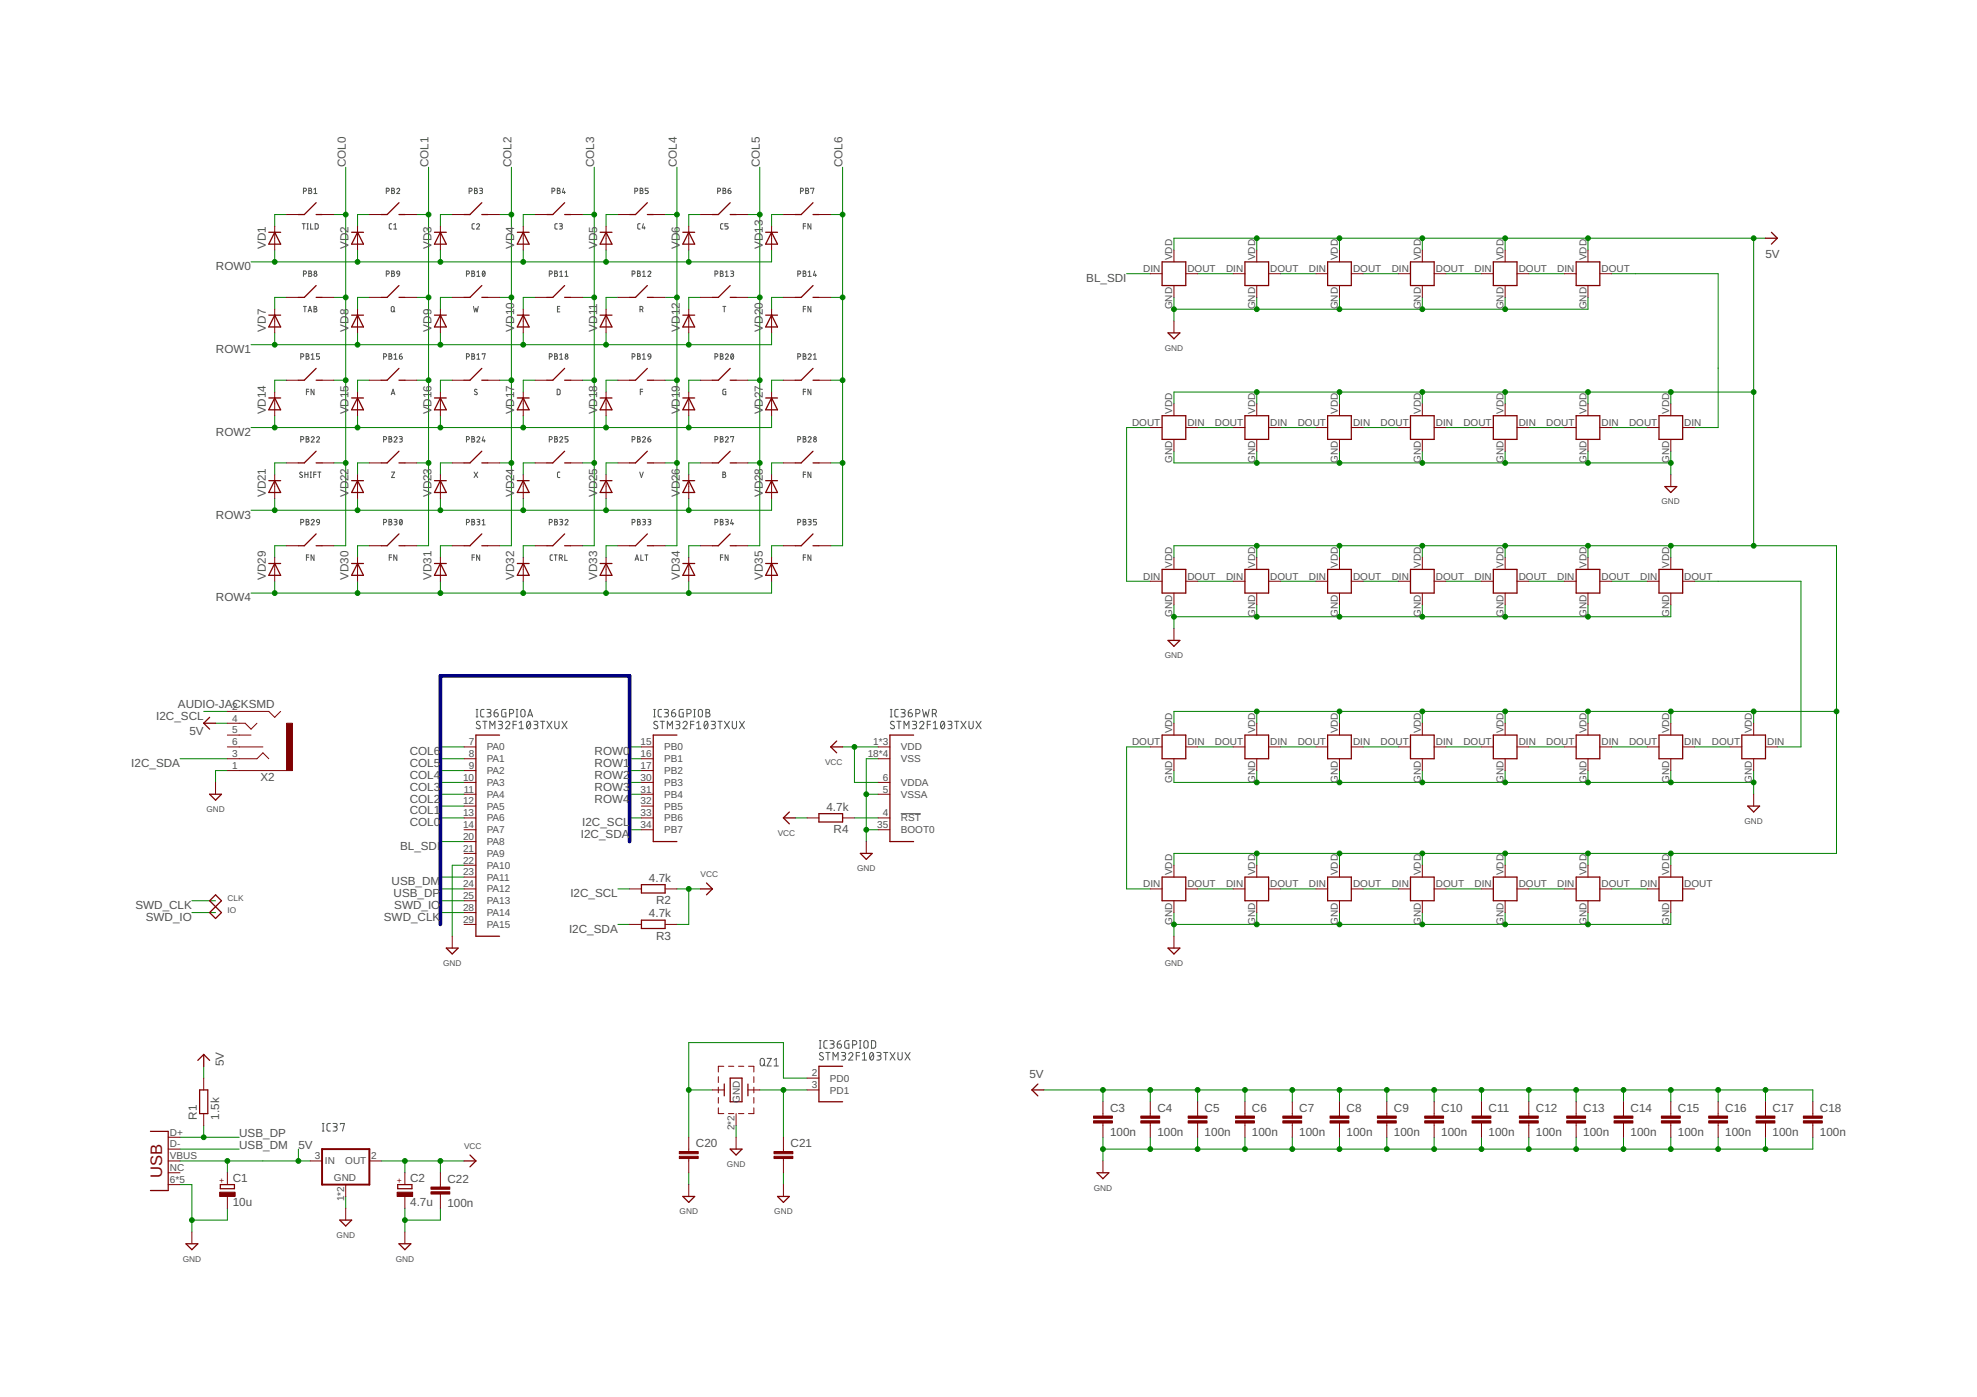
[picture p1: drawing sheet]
<svg xmlns="http://www.w3.org/2000/svg" width="297mm" height="210mm" viewBox="0 0 297 210" stroke-linecap="round" stroke-linejoin="round" font-family="sans-serif">
<defs><g id="words">
<text font-size="2.5" fill="#800000" x="24.4" y="177" transform="rotate(-90 24.4 177)">USB</text>
<g font-size="1.8" fill="#505050">
<text x="51.9" y="25.1" transform="rotate(-90 51.9 25.1)">COL0</text>
<text x="64.4" y="25.1" transform="rotate(-90 64.4 25.1)">COL1</text>
<text x="76.8" y="25.1" transform="rotate(-90 76.8 25.1)">COL2</text>
<text x="89.3" y="25.1" transform="rotate(-90 89.3 25.1)">COL3</text>
<text x="101.7" y="25.1" transform="rotate(-90 101.7 25.1)">COL4</text>
<text x="114.2" y="25.1" transform="rotate(-90 114.2 25.1)">COL5</text>
<text x="126.6" y="25.1" transform="rotate(-90 126.6 25.1)">COL6</text>
<text x="32.4" y="40.6">ROW0</text>
<text x="39.9" y="37.4" transform="rotate(-90 39.9 37.4)">VD1</text>
<text x="52.4" y="37.4" transform="rotate(-90 52.4 37.4)">VD2</text>
<text x="64.8" y="37.4" transform="rotate(-90 64.8 37.4)">VD3</text>
<text x="77.3" y="37.4" transform="rotate(-90 77.3 37.4)">VD4</text>
<text x="89.7" y="37.4" transform="rotate(-90 89.7 37.4)">VD5</text>
<text x="102.2" y="37.4" transform="rotate(-90 102.2 37.4)">VD6</text>
<text x="114.6" y="37.4" transform="rotate(-90 114.6 37.4)">VD13</text>
<text x="265.3" y="38.8">5V</text>
<text x="163.2" y="42.4">BL_SDI</text>
<text x="32.4" y="53">ROW1</text>
<text x="39.9" y="49.8" transform="rotate(-90 39.9 49.8)">VD7</text>
<text x="52.4" y="49.8" transform="rotate(-90 52.4 49.8)">VD8</text>
<text x="64.8" y="49.8" transform="rotate(-90 64.8 49.8)">VD9</text>
<text x="77.3" y="49.8" transform="rotate(-90 77.3 49.8)">VD10</text>
<text x="89.7" y="49.8" transform="rotate(-90 89.7 49.8)">VD11</text>
<text x="102.2" y="49.8" transform="rotate(-90 102.2 49.8)">VD12</text>
<text x="114.6" y="49.8" transform="rotate(-90 114.6 49.8)">VD20</text>
<text x="32.4" y="65.5">ROW2</text>
<text x="39.9" y="62.3" transform="rotate(-90 39.9 62.3)">VD14</text>
<text x="52.4" y="62.3" transform="rotate(-90 52.4 62.3)">VD15</text>
<text x="64.8" y="62.3" transform="rotate(-90 64.8 62.3)">VD16</text>
<text x="77.3" y="62.3" transform="rotate(-90 77.3 62.3)">VD17</text>
<text x="89.7" y="62.3" transform="rotate(-90 89.7 62.3)">VD18</text>
<text x="102.2" y="62.3" transform="rotate(-90 102.2 62.3)">VD19</text>
<text x="114.6" y="62.3" transform="rotate(-90 114.6 62.3)">VD27</text>
<text x="32.4" y="77.9">ROW3</text>
<text x="39.9" y="74.7" transform="rotate(-90 39.9 74.7)">VD21</text>
<text x="52.4" y="74.7" transform="rotate(-90 52.4 74.7)">VD22</text>
<text x="64.8" y="74.7" transform="rotate(-90 64.8 74.7)">VD23</text>
<text x="77.3" y="74.7" transform="rotate(-90 77.3 74.7)">VD24</text>
<text x="89.7" y="74.7" transform="rotate(-90 89.7 74.7)">VD25</text>
<text x="102.2" y="74.7" transform="rotate(-90 102.2 74.7)">VD26</text>
<text x="114.6" y="74.7" transform="rotate(-90 114.6 74.7)">VD28</text>
<text x="39.9" y="87.2" transform="rotate(-90 39.9 87.2)">VD29</text>
<text x="52.4" y="87.2" transform="rotate(-90 52.4 87.2)">VD30</text>
<text x="64.8" y="87.2" transform="rotate(-90 64.8 87.2)">VD31</text>
<text x="77.3" y="87.2" transform="rotate(-90 77.3 87.2)">VD32</text>
<text x="89.7" y="87.2" transform="rotate(-90 89.7 87.2)">VD33</text>
<text x="102.2" y="87.2" transform="rotate(-90 102.2 87.2)">VD34</text>
<text x="114.6" y="87.2" transform="rotate(-90 114.6 87.2)">VD35</text>
<text x="32.4" y="90.4">ROW4</text>
<text x="26.7" y="106.4">AUDIO-JACKSMD</text>
<text x="23.5" y="108.1">I2C_SCL</text>
<text x="28.4" y="110.4">5V</text>
<text x="61.6" y="113.5">COL6</text>
<text x="89.3" y="113.5">ROW0</text>
<text x="19.7" y="115.3">I2C_SDA</text>
<text x="39.1" y="117.4">X2</text>
<text x="61.6" y="118.8">COL3</text>
<text x="61.6" y="117">COL4</text>
<text x="61.6" y="115.3">COL5</text>
<text x="89.3" y="115.3">ROW1</text>
<text x="89.3" y="117">ROW2</text>
<text x="89.3" y="118.8">ROW3</text>
<text x="61.6" y="124.1">COL0</text>
<text x="61.6" y="122.4">COL1</text>
<text x="61.6" y="120.6">COL2</text>
<text x="87.3" y="125.9">I2C_SDA</text>
<text x="87.5" y="124.1">I2C_SCL</text>
<text x="89.3" y="120.6">ROW4</text>
<text x="124.2" y="121.8">4.7k</text>
<text x="125.2" y="125.2">R4</text>
<text x="60.1" y="127.7">BL_SDI</text>
<text x="20.3" y="136.6">SWD_CLK</text>
<text x="58.8" y="133">USB_DM</text>
<text x="59.1" y="134.8">USB_DP</text>
<text x="59.2" y="136.6">SWD_IO</text>
<text x="85.7" y="134.8">I2C_SCL</text>
<text x="97.5" y="132.5">4.7k</text>
<text x="97.5" y="137.8">4.7k</text>
<text x="98.6" y="135.9">R2</text>
<text x="21.9" y="138.4">SWD_IO</text>
<text x="57.7" y="138.4">SWD_CLK</text>
<text x="85.5" y="140.1">I2C_SDA</text>
<text x="98.6" y="141.2">R3</text>
<text x="33.6" y="160.2" transform="rotate(-90 33.6 160.2)">5V</text>
<text x="154.7" y="162">5V</text>
<text x="166.8" y="167.1">C3</text>
<text x="173.9" y="167.1">C4</text>
<text x="181" y="167.1">C5</text>
<text x="188.1" y="167.1">C6</text>
<text x="195.2" y="167.1">C7</text>
<text x="202.3" y="167.1">C8</text>
<text x="209.4" y="167.1">C9</text>
<text x="216.6" y="167.1">C10</text>
<text x="223.7" y="167.1">C11</text>
<text x="230.8" y="167.1">C12</text>
<text x="237.9" y="167.1">C13</text>
<text x="245" y="167.1">C14</text>
<text x="252.1" y="167.1">C15</text>
<text x="259.2" y="167.1">C16</text>
<text x="266.3" y="167.1">C17</text>
<text x="273.4" y="167.1">C18</text>
<text x="29.6" y="168.2" transform="rotate(-90 29.6 168.2)">R1</text>
<text x="32.9" y="168.2" transform="rotate(-90 32.9 168.2)">1.5k</text>
<text x="35.9" y="170.9">USB_DP</text>
<text x="35.9" y="172.7">USB_DM</text>
<text x="44.8" y="172.7">5V</text>
<text x="104.6" y="172.4">C20</text>
<text x="118.8" y="172.4">C21</text>
<text x="166.8" y="170.6">100n</text>
<text x="173.9" y="170.6">100n</text>
<text x="181" y="170.6">100n</text>
<text x="188.1" y="170.6">100n</text>
<text x="195.2" y="170.6">100n</text>
<text x="202.3" y="170.6">100n</text>
<text x="209.4" y="170.6">100n</text>
<text x="216.6" y="170.6">100n</text>
<text x="223.7" y="170.6">100n</text>
<text x="230.8" y="170.6">100n</text>
<text x="237.9" y="170.6">100n</text>
<text x="245" y="170.6">100n</text>
<text x="252.1" y="170.6">100n</text>
<text x="259.2" y="170.6">100n</text>
<text x="266.3" y="170.6">100n</text>
<text x="273.4" y="170.6">100n</text>
<text x="35" y="177.7">C1</text>
<text x="61.6" y="177.7">C2</text>
<text x="67.2" y="177.7">C22</text>
<text x="35" y="181.2">10u</text>
<text x="61.6" y="181.2">4.7u</text>
<text x="67.2" y="181.3">100n</text>
</g>
<g font-size="1.5" fill="#505050">
<text x="171.8" y="40.9">DIN</text>
<text x="176.1" y="39.1" transform="rotate(-90 176.1 39.1)">VDD</text>
<text x="178.4" y="40.9">DOUT</text>
<text x="184.2" y="40.9">DIN</text>
<text x="188.6" y="39.1" transform="rotate(-90 188.6 39.1)">VDD</text>
<text x="190.8" y="40.9">DOUT</text>
<text x="196.7" y="40.9">DIN</text>
<text x="201" y="39.1" transform="rotate(-90 201 39.1)">VDD</text>
<text x="203.3" y="40.9">DOUT</text>
<text x="209.1" y="40.9">DIN</text>
<text x="213.5" y="39.1" transform="rotate(-90 213.5 39.1)">VDD</text>
<text x="215.7" y="40.9">DOUT</text>
<text x="221.5" y="40.9">DIN</text>
<text x="225.9" y="39.1" transform="rotate(-90 225.9 39.1)">VDD</text>
<text x="228.2" y="40.9">DOUT</text>
<text x="234" y="40.9">DIN</text>
<text x="238.3" y="39.1" transform="rotate(-90 238.3 39.1)">VDD</text>
<text x="240.6" y="40.9">DOUT</text>
<text x="176.1" y="46.5" transform="rotate(-90 176.1 46.5)">GND</text>
<text x="188.6" y="46.5" transform="rotate(-90 188.6 46.5)">GND</text>
<text x="201" y="46.5" transform="rotate(-90 201 46.5)">GND</text>
<text x="213.5" y="46.5" transform="rotate(-90 213.5 46.5)">GND</text>
<text x="225.9" y="46.5" transform="rotate(-90 225.9 46.5)">GND</text>
<text x="238.3" y="46.5" transform="rotate(-90 238.3 46.5)">GND</text>
<text x="170.1" y="64">DOUT</text>
<text x="176.1" y="62.2" transform="rotate(-90 176.1 62.2)">VDD</text>
<text x="178.4" y="64">DIN</text>
<text x="182.5" y="64">DOUT</text>
<text x="188.6" y="62.2" transform="rotate(-90 188.6 62.2)">VDD</text>
<text x="190.8" y="64">DIN</text>
<text x="195" y="64">DOUT</text>
<text x="201" y="62.2" transform="rotate(-90 201 62.2)">VDD</text>
<text x="203.3" y="64">DIN</text>
<text x="207.4" y="64">DOUT</text>
<text x="213.5" y="62.2" transform="rotate(-90 213.5 62.2)">VDD</text>
<text x="215.7" y="64">DIN</text>
<text x="219.9" y="64">DOUT</text>
<text x="225.9" y="62.2" transform="rotate(-90 225.9 62.2)">VDD</text>
<text x="228.2" y="64">DIN</text>
<text x="232.3" y="64">DOUT</text>
<text x="238.3" y="62.2" transform="rotate(-90 238.3 62.2)">VDD</text>
<text x="240.6" y="64">DIN</text>
<text x="244.8" y="64">DOUT</text>
<text x="250.8" y="62.2" transform="rotate(-90 250.8 62.2)">VDD</text>
<text x="253.1" y="64">DIN</text>
<text x="176.1" y="69.6" transform="rotate(-90 176.1 69.6)">GND</text>
<text x="188.6" y="69.6" transform="rotate(-90 188.6 69.6)">GND</text>
<text x="201" y="69.6" transform="rotate(-90 201 69.6)">GND</text>
<text x="213.5" y="69.6" transform="rotate(-90 213.5 69.6)">GND</text>
<text x="225.9" y="69.6" transform="rotate(-90 225.9 69.6)">GND</text>
<text x="238.3" y="69.6" transform="rotate(-90 238.3 69.6)">GND</text>
<text x="250.8" y="69.6" transform="rotate(-90 250.8 69.6)">GND</text>
<text x="171.8" y="87.1">DIN</text>
<text x="176.1" y="85.3" transform="rotate(-90 176.1 85.3)">VDD</text>
<text x="178.4" y="87.1">DOUT</text>
<text x="184.2" y="87.1">DIN</text>
<text x="188.6" y="85.3" transform="rotate(-90 188.6 85.3)">VDD</text>
<text x="190.8" y="87.1">DOUT</text>
<text x="196.7" y="87.1">DIN</text>
<text x="201" y="85.3" transform="rotate(-90 201 85.3)">VDD</text>
<text x="203.3" y="87.1">DOUT</text>
<text x="209.1" y="87.1">DIN</text>
<text x="213.5" y="85.3" transform="rotate(-90 213.5 85.3)">VDD</text>
<text x="215.7" y="87.1">DOUT</text>
<text x="221.5" y="87.1">DIN</text>
<text x="225.9" y="85.3" transform="rotate(-90 225.9 85.3)">VDD</text>
<text x="228.2" y="87.1">DOUT</text>
<text x="234" y="87.1">DIN</text>
<text x="238.3" y="85.3" transform="rotate(-90 238.3 85.3)">VDD</text>
<text x="240.6" y="87.1">DOUT</text>
<text x="246.4" y="87.1">DIN</text>
<text x="250.8" y="85.3" transform="rotate(-90 250.8 85.3)">VDD</text>
<text x="253.1" y="87.1">DOUT</text>
<text x="176.1" y="92.7" transform="rotate(-90 176.1 92.7)">GND</text>
<text x="188.6" y="92.7" transform="rotate(-90 188.6 92.7)">GND</text>
<text x="201" y="92.7" transform="rotate(-90 201 92.7)">GND</text>
<text x="213.5" y="92.7" transform="rotate(-90 213.5 92.7)">GND</text>
<text x="225.9" y="92.7" transform="rotate(-90 225.9 92.7)">GND</text>
<text x="238.3" y="92.7" transform="rotate(-90 238.3 92.7)">GND</text>
<text x="250.8" y="92.7" transform="rotate(-90 250.8 92.7)">GND</text>
<text x="34.9" y="106.6">2</text>
<text x="34.9" y="113.8">3</text>
<text x="34.9" y="108.4">4</text>
<text x="34.9" y="112">6</text>
<text x="34.9" y="110.2">5</text>
<text x="70.4" y="112">7</text>
<text x="70.4" y="113.8">8</text>
<text x="73.1" y="112.8">PA0</text>
<text x="96.2" y="112">15</text>
<text x="96.2" y="113.8">16</text>
<text x="99.8" y="112.8">PB0</text>
<text x="130.4" y="113.8">18*4</text>
<text x="131.2" y="112">1*3</text>
<text x="135.3" y="112.8">VDD</text>
<text x="170.1" y="112">DOUT</text>
<text x="176.1" y="110.2" transform="rotate(-90 176.1 110.2)">VDD</text>
<text x="178.4" y="112">DIN</text>
<text x="182.5" y="112">DOUT</text>
<text x="188.6" y="110.2" transform="rotate(-90 188.6 110.2)">VDD</text>
<text x="190.8" y="112">DIN</text>
<text x="195" y="112">DOUT</text>
<text x="201" y="110.2" transform="rotate(-90 201 110.2)">VDD</text>
<text x="203.3" y="112">DIN</text>
<text x="207.4" y="112">DOUT</text>
<text x="213.5" y="110.2" transform="rotate(-90 213.5 110.2)">VDD</text>
<text x="215.7" y="112">DIN</text>
<text x="219.9" y="112">DOUT</text>
<text x="225.9" y="110.2" transform="rotate(-90 225.9 110.2)">VDD</text>
<text x="228.2" y="112">DIN</text>
<text x="232.3" y="112">DOUT</text>
<text x="238.3" y="110.2" transform="rotate(-90 238.3 110.2)">VDD</text>
<text x="240.6" y="112">DIN</text>
<text x="244.8" y="112">DOUT</text>
<text x="250.8" y="110.2" transform="rotate(-90 250.8 110.2)">VDD</text>
<text x="253.1" y="112">DIN</text>
<text x="257.2" y="112">DOUT</text>
<text x="263.2" y="110.2" transform="rotate(-90 263.2 110.2)">VDD</text>
<text x="265.5" y="112">DIN</text>
<text x="34.9" y="115.5">1</text>
<text x="69.6" y="117.3">10</text>
<text x="69.7" y="119.1">11</text>
<text x="70.4" y="115.5">9</text>
<text x="73.1" y="114.5">PA1</text>
<text x="73.1" y="116.3">PA2</text>
<text x="73.1" y="118.1">PA3</text>
<text x="73.1" y="119.9">PA4</text>
<text x="96.2" y="115.5">17</text>
<text x="96.2" y="117.3">30</text>
<text x="96.2" y="119.1">31</text>
<text x="99.8" y="114.5">PB1</text>
<text x="99.8" y="116.3">PB2</text>
<text x="99.8" y="118.1">PB3</text>
<text x="99.8" y="119.9">PB4</text>
<text x="132.6" y="117.3">6</text>
<text x="132.6" y="119.1">5</text>
<text x="135.3" y="114.5">VSS</text>
<text x="135.3" y="118.1">VDDA</text>
<text x="135.3" y="119.9">VSSA</text>
<text x="176.1" y="117.6" transform="rotate(-90 176.1 117.6)">GND</text>
<text x="188.6" y="117.6" transform="rotate(-90 188.6 117.6)">GND</text>
<text x="201" y="117.6" transform="rotate(-90 201 117.6)">GND</text>
<text x="213.5" y="117.6" transform="rotate(-90 213.5 117.6)">GND</text>
<text x="225.9" y="117.6" transform="rotate(-90 225.9 117.6)">GND</text>
<text x="238.3" y="117.6" transform="rotate(-90 238.3 117.6)">GND</text>
<text x="250.8" y="117.6" transform="rotate(-90 250.8 117.6)">GND</text>
<text x="263.2" y="117.6" transform="rotate(-90 263.2 117.6)">GND</text>
<text x="69.6" y="120.9">12</text>
<text x="69.6" y="122.6">13</text>
<text x="69.6" y="124.4">14</text>
<text x="73.1" y="121.6">PA5</text>
<text x="73.1" y="123.4">PA6</text>
<text x="73.1" y="125.2">PA7</text>
<text x="96.2" y="120.9">32</text>
<text x="96.2" y="122.6">33</text>
<text x="96.2" y="124.4">34</text>
<text x="99.8" y="121.6">PB5</text>
<text x="99.8" y="123.4">PB6</text>
<text x="99.8" y="125.2">PB7</text>
<text x="131.8" y="124.4">35</text>
<text x="132.6" y="122.6">4</text>
<text x="135.3" y="125.2">BOOT0</text>
<text x="135.3" y="123.4">RST</text>
<text x="69.6" y="126.2">20</text>
<text x="69.6" y="128">21</text>
<text x="69.6" y="129.8">22</text>
<text x="69.6" y="131.5">23</text>
<text x="73.1" y="127">PA8</text>
<text x="73.1" y="128.8">PA9</text>
<text x="73.1" y="130.5">PA10</text>
<text x="176.1" y="131.5" transform="rotate(-90 176.1 131.5)">VDD</text>
<text x="188.6" y="131.5" transform="rotate(-90 188.6 131.5)">VDD</text>
<text x="201" y="131.5" transform="rotate(-90 201 131.5)">VDD</text>
<text x="213.5" y="131.5" transform="rotate(-90 213.5 131.5)">VDD</text>
<text x="225.9" y="131.5" transform="rotate(-90 225.9 131.5)">VDD</text>
<text x="238.3" y="131.5" transform="rotate(-90 238.3 131.5)">VDD</text>
<text x="250.8" y="131.5" transform="rotate(-90 250.8 131.5)">VDD</text>
<text x="69.6" y="133.3">24</text>
<text x="69.6" y="135.1">25</text>
<text x="69.6" y="136.9">28</text>
<text x="73.1" y="132.3">PA11</text>
<text x="73.1" y="134.1">PA12</text>
<text x="73.1" y="135.9">PA13</text>
<text x="73.1" y="137.6">PA14</text>
<text x="171.8" y="133.3">DIN</text>
<text x="178.4" y="133.3">DOUT</text>
<text x="184.2" y="133.3">DIN</text>
<text x="190.8" y="133.3">DOUT</text>
<text x="196.7" y="133.3">DIN</text>
<text x="203.3" y="133.3">DOUT</text>
<text x="209.1" y="133.3">DIN</text>
<text x="215.7" y="133.3">DOUT</text>
<text x="221.5" y="133.3">DIN</text>
<text x="228.2" y="133.3">DOUT</text>
<text x="234" y="133.3">DIN</text>
<text x="240.6" y="133.3">DOUT</text>
<text x="246.4" y="133.3">DIN</text>
<text x="253.1" y="133.3">DOUT</text>
<text x="69.6" y="138.6">29</text>
<text x="73.1" y="139.4">PA15</text>
<text x="176.1" y="138.9" transform="rotate(-90 176.1 138.9)">GND</text>
<text x="188.6" y="138.9" transform="rotate(-90 188.6 138.9)">GND</text>
<text x="201" y="138.9" transform="rotate(-90 201 138.9)">GND</text>
<text x="213.5" y="138.9" transform="rotate(-90 213.5 138.9)">GND</text>
<text x="225.9" y="138.9" transform="rotate(-90 225.9 138.9)">GND</text>
<text x="238.3" y="138.9" transform="rotate(-90 238.3 138.9)">GND</text>
<text x="250.8" y="138.9" transform="rotate(-90 250.8 138.9)">GND</text>
<text x="122" y="161.7">2</text>
<text x="111.1" y="165.7" transform="rotate(-90 111.1 165.7)">GND</text>
<text x="122" y="163.5">3</text>
<text x="124.7" y="162.5">PD0</text>
<text x="124.7" y="164.3">PD1</text>
<text x="25.5" y="170.6">D+</text>
<text x="25.5" y="172.4">D-</text>
<text x="110.4" y="169.8" transform="rotate(-90 110.4 169.8)">2*2</text>
<text x="25.5" y="174.2">VBUS</text>
<text x="25.5" y="177.7">6*5</text>
<text x="25.5" y="176">NC</text>
<text x="47.3" y="174.2">3</text>
<text x="48.8" y="174.9">IN</text>
<text x="50.2" y="177.5">GND</text>
<text x="51.9" y="174.9">OUT</text>
<text x="55.7" y="174.2">2</text>
<text x="51.7" y="180.5" transform="rotate(-90 51.7 180.5)">1*2</text>
</g>
<g font-size="1.2" fill="#505050">
<text x="175" y="52.7">GND</text>
<text x="249.6" y="75.8">GND</text>
<text x="175" y="98.9">GND</text>
<text x="124" y="114.9">VCC</text>
<text x="31" y="122">GND</text>
<text x="116.8" y="125.6">VCC</text>
<text x="262.1" y="123.8">GND</text>
<text x="105.3" y="131.8">VCC</text>
<text x="128.8" y="130.9">GND</text>
<text x="34.2" y="135.3">CLK</text>
<text x="34.2" y="137.1">IO</text>
<text x="66.6" y="145.1">GND</text>
<text x="175" y="145.1">GND</text>
<text x="69.7" y="172.7">VCC</text>
<text x="109.2" y="175.3">GND</text>
<text x="164.3" y="178.9">GND</text>
<text x="50.6" y="186">GND</text>
<text x="102.1" y="182.4">GND</text>
<text x="116.3" y="182.4">GND</text>
<text x="27.5" y="189.5">GND</text>
<text x="59.5" y="189.5">GND</text>
</g>
<g font-size="1.2" fill="#800000">
<text x="33.8" y="177.7" transform="rotate(-90 33.8 177.7)">+</text>
<text x="60.4" y="177.7" transform="rotate(-90 60.4 177.7)">+</text>
</g>
</g></defs>
<g fill="none" stroke="#008000" stroke-width=".15">
<path d="M41.3 37.6v1.7M43.1 32.2h-1.8v1.8M50.2 32.2h1.7M51.9 25.1v56.9h-1.7M53.7 37.6v1.7M55.5 32.2h-1.8v1.8M62.6 32.2h1.8M64.4 25.1v56.9h-1.8M66.2 37.6v1.7M67.9 32.2h-1.7v1.8M75.1 32.2h1.7M76.8 25.1v56.9h-1.7"/>
<path d="M78.6 37.6v1.7M80.4 32.2h-1.8v1.8M87.5 32.2h1.8M89.3 25.1v56.9h-1.8M91.1 37.6v1.7M92.8 32.2h-1.7v1.8M99.9 32.2h1.8M101.7 25.1v56.9h-1.8M103.5 37.6v1.7M105.3 32.2h-1.8v1.8M112.4 32.2h1.8M114.2 25.1v56.9h-1.8"/>
<path d="M115.9 37.6v1.7h-78.2M117.7 32.2h-1.8v1.8M124.8 32.2h1.8M126.6 25.1v56.9h-1.8M188.8 35.8v1.8M201.3 35.8v1.8M213.7 35.8v1.8M226.1 35.8v1.8M238.6 35.8v1.8M263.5 35.8v46.2M265.3 35.8h-88.9v1.8M41.3 50v1.8"/>
<path d="M43.1 44.7h-1.8v1.8M43.1 57.1h-1.8v1.8M50.2 44.7h1.7M50.2 57.1h1.7M53.7 50v1.8M55.5 44.7h-1.8v1.8M55.5 57.1h-1.8v1.8M62.6 44.7h1.8M62.6 57.1h1.8M66.2 50v1.8M67.9 44.7h-1.7v1.8M67.9 57.1h-1.7v1.8"/>
<path d="M75.1 44.7h1.7M75.1 57.1h1.7M78.6 50v1.8M80.4 44.7h-1.8v1.8M80.4 57.1h-1.8v1.8M87.5 44.7h1.8M87.5 57.1h1.8M91.1 50v1.8M92.8 44.7h-1.7v1.8M92.8 57.1h-1.7v1.8M99.9 44.7h1.8M99.9 57.1h1.8"/>
<path d="M103.5 50v1.8M105.3 44.7h-1.8v1.8M105.3 57.1h-1.8v1.8M112.4 44.7h1.8M112.4 57.1h1.8M115.9 50v1.8h-78.2M117.7 44.7h-1.8v1.8M117.7 57.1h-1.8v1.8M124.8 44.7h1.8M124.8 57.1h1.8M169.3 41.1h3.5M176.4 44.7v3.5"/>
<path d="M179.9 41.1h5.4M188.8 44.7v1.8M188.8 58.9v1.8M192.4 41.1h5.3M201.3 44.7v1.8M201.3 58.9v1.8M204.8 41.1h5.3M213.7 44.7v1.8M213.7 58.9v1.8M217.3 41.1h5.3M226.1 44.7v1.8M226.1 58.9v1.8"/>
<path d="M229.7 41.1h5.3M238.6 44.7v1.8h-62.2M238.6 58.9v1.8M242.1 41.1h16v23.1h-3.5M251 58.9v1.8M263.5 58.9h-87.1v1.8M41.3 62.5v1.7M41.3 74.9v1.8M43.1 69.6h-1.8v1.7M50.2 69.6h1.7M53.7 62.5v1.7M53.7 74.9v1.8"/>
<path d="M55.5 69.6h-1.8v1.7M62.6 69.6h1.8M66.2 62.5v1.7M66.2 74.9v1.8M67.9 69.6h-1.7v1.7M75.1 69.6h1.7M78.6 62.5v1.7M78.6 74.9v1.8M80.4 69.6h-1.8v1.7M87.5 69.6h1.8M91.1 62.5v1.7M91.1 74.9v1.8"/>
<path d="M92.8 69.6h-1.7v1.7M99.9 69.6h1.8M103.5 62.5v1.7M103.5 74.9v1.8M105.3 69.6h-1.8v1.7M112.4 69.6h1.8M115.9 62.5v1.7h-78.2M115.9 74.9v1.8h-78.2M117.7 69.6h-1.8v1.7M124.8 69.6h1.8M172.8 64.2h-3.5v23.1h3.5M176.4 67.8v1.8h74.6"/>
<path d="M179.9 64.2h5.4M188.8 67.8v1.8M192.4 64.2h5.3M201.3 67.8v1.8M204.8 64.2h5.3M213.7 67.8v1.8M217.3 64.2h5.3M226.1 67.8v1.8M229.7 64.2h5.3M238.6 67.8v1.8M242.1 64.2h5.4M251 67.8v3.5"/>
<path d="M41.3 87.3v1.8M43.1 82h-1.8v1.8M53.7 87.3v1.8M55.5 82h-1.8v1.8M66.2 87.3v1.8M67.9 82h-1.7v1.8M78.6 87.3v1.8M80.4 82h-1.8v1.8M91.1 87.3v1.8M92.8 82h-1.7v1.8M103.5 87.3v1.8M105.3 82h-1.8v1.8"/>
<path d="M115.9 87.3v1.8h-78.2M117.7 82h-1.8v1.8M176.4 83.8v-1.8h99.5v46.2h-99.5v1.8M176.4 90.9v3.5M179.9 87.3h5.4M188.8 82v1.8M188.8 90.9v1.8M192.4 87.3h5.3M201.3 82v1.8M201.3 90.9v1.8M204.8 87.3h5.3M213.7 82v1.8"/>
<path d="M213.7 90.9v1.8M217.3 87.3h5.3M226.1 82v1.8M226.1 90.9v1.8M229.7 87.3h5.3M238.6 82v1.8M238.6 90.9v1.8M242.1 87.3h5.4M251 82v1.8M251 90.9v1.8h-74.6M254.6 87.3h16v24.9h-3.6M27.1 114h7.1"/>
<path d="M30.6 106.9h3.6M32.4 108.7h1.8M34.2 115.8h-1.8v1.8M66.2 117.6h3.5M66.2 114h3.5M66.2 119.3h3.5M66.2 115.8h3.5M66.2 112.2h3.5M94.6 117.6h1.8M94.6 114h1.8M94.6 119.3h1.8M94.6 115.8h1.8"/>
<path d="M94.6 112.2h1.8M126.6 112.2h5.3M128.4 112.2v5.4h3.5M130.2 119.3h1.7M131.9 114h-1.7v12.4M172.8 112.2h-3.5v21.4h3.5M176.4 115.8v1.8h87.1M179.9 112.2h5.4M188.8 106.9v1.8M188.8 115.8v1.8M192.4 112.2h5.3M201.3 106.9v1.8"/>
<path d="M201.3 115.8v1.8M204.8 112.2h5.3M213.7 106.9v1.8M213.7 115.8v1.8M217.3 112.2h5.3M226.1 106.9v1.8M226.1 115.8v1.8M229.7 112.2h5.3M238.6 106.9v1.8M238.6 115.8v1.8M242.1 112.2h5.4M251 106.9v1.8"/>
<path d="M251 115.8v1.8M254.6 112.2h5.3M263.5 106.9v1.8M263.5 115.8v3.5M275.9 106.9h-99.5v1.8M28.8 135.3h3.6M28.8 137.1h3.6M66.2 122.9h3.5M66.2 121.1h3.5M66.2 133.6h3.5M66.2 126.4h3.5M66.2 131.8h3.5"/>
<path d="M66.2 135.3h3.5M66.2 137.1h3.5M69.7 130h-1.8v10.7M92.8 138.9h1.8M92.8 133.6h1.8M94.6 124.7h1.8M94.6 122.9h1.8M101.7 133.6h3.6M103.5 133.6v5.3h-1.8M119.5 122.9h1.8M128.4 122.9h3.5M130.2 124.7h1.7"/>
<path d="M176.4 137.1v3.6M179.9 133.6h5.4M188.8 128.2v1.8M188.8 137.1v1.8M192.4 133.6h5.3M201.3 128.2v1.8M201.3 137.1v1.8M204.8 133.6h5.3M213.7 128.2v1.8M213.7 137.1v1.8M217.3 133.6h5.3M226.1 128.2v1.8"/>
<path d="M226.1 137.1v1.8M229.7 133.6h5.3M238.6 128.2v1.8M238.6 137.1v1.8M242.1 133.6h5.4M251 128.2v1.8M251 137.1v1.8h-74.6M27.1 178h1.7v7.1M27.1 172.7h8.8M27.1 174.4h19.5M27.1 170.9h8.8M30.6 160.2v1.8"/>
<path d="M30.6 169.1v1.8M34.2 174.4v1.8M44.8 172.7v1.7M51.9 179.8v1.7M57.3 174.4h12.4M60.8 174.4v1.8M66.2 174.4v1.8M103.5 176.2v1.8M103.5 163.8h3.5M110.6 169.1v1.8M114.2 163.8h7.1M117.7 163.8v7.1"/>
<path d="M117.7 176.2v1.8M121.3 162h-3.6v-5.3h-14.2v14.2M156.8 163.8h115.6v1.7M165.7 163.8v1.7M165.7 170.9v3.5M172.8 163.8v1.7M172.8 170.9v1.8M179.9 163.8v1.7M179.9 170.9v1.8M187 163.8v1.7M187 170.9v1.8M194.2 163.8v1.7"/>
<path d="M194.2 170.9v1.8M201.3 163.8v1.7M201.3 170.9v1.8M208.4 163.8v1.7M208.4 170.9v1.8M215.5 163.8v1.7M215.5 170.9v1.8M222.6 163.8v1.7M222.6 170.9v1.8M229.7 163.8v1.7M229.7 170.9v1.8M236.8 163.8v1.7"/>
<path d="M236.8 170.9v1.8M243.9 163.8v1.7M243.9 170.9v1.8M251 163.8v1.7M251 170.9v1.8M258.1 163.8v1.7M258.1 170.9v1.8M265.3 163.8v1.7M265.3 170.9v1.8M272.4 170.9v1.8h-106.7M34.2 181.5v1.8h-5.4M60.8 181.5v3.6"/>
<path d="M66.2 181.5v1.8h-5.4"/>
</g>
<g fill="#008000" stroke="#008000" stroke-width=".15">
<circle cx="176.4" cy="46.5" r=".36"/>
<circle cx="188.8" cy="46.5" r=".36"/>
<circle cx="226.1" cy="46.5" r=".36"/>
<circle cx="201.3" cy="46.5" r=".36"/>
<circle cx="213.7" cy="46.5" r=".36"/>
<circle cx="251" cy="69.6" r=".36"/>
<circle cx="238.6" cy="69.6" r=".36"/>
<circle cx="201.3" cy="69.6" r=".36"/>
<circle cx="226.1" cy="69.6" r=".36"/>
<circle cx="213.7" cy="69.6" r=".36"/>
<circle cx="188.8" cy="69.6" r=".36"/>
<circle cx="176.4" cy="92.7" r=".36"/>
<circle cx="188.8" cy="92.7" r=".36"/>
<circle cx="226.1" cy="92.7" r=".36"/>
<circle cx="201.3" cy="92.7" r=".36"/>
<circle cx="213.7" cy="92.7" r=".36"/>
<circle cx="238.6" cy="92.7" r=".36"/>
<circle cx="263.5" cy="117.6" r=".36"/>
<circle cx="251" cy="117.6" r=".36"/>
<circle cx="213.7" cy="117.6" r=".36"/>
<circle cx="238.6" cy="117.6" r=".36"/>
<circle cx="226.1" cy="117.6" r=".36"/>
<circle cx="201.3" cy="117.6" r=".36"/>
<circle cx="188.8" cy="117.6" r=".36"/>
<circle cx="176.4" cy="138.9" r=".36"/>
<circle cx="188.8" cy="138.9" r=".36"/>
<circle cx="226.1" cy="138.9" r=".36"/>
<circle cx="201.3" cy="138.9" r=".36"/>
<circle cx="213.7" cy="138.9" r=".36"/>
<circle cx="238.6" cy="138.9" r=".36"/>
<circle cx="130.2" cy="119.3" r=".36"/>
<circle cx="130.2" cy="124.7" r=".36"/>
<circle cx="28.8" cy="183.3" r=".36"/>
<circle cx="165.7" cy="172.7" r=".36"/>
<circle cx="222.6" cy="172.7" r=".36"/>
<circle cx="215.5" cy="172.7" r=".36"/>
<circle cx="208.4" cy="172.7" r=".36"/>
<circle cx="201.3" cy="172.7" r=".36"/>
<circle cx="194.2" cy="172.7" r=".36"/>
<circle cx="187" cy="172.7" r=".36"/>
<circle cx="179.9" cy="172.7" r=".36"/>
<circle cx="172.8" cy="172.7" r=".36"/>
<circle cx="265.3" cy="172.7" r=".36"/>
<circle cx="258.1" cy="172.7" r=".36"/>
<circle cx="251" cy="172.7" r=".36"/>
<circle cx="243.9" cy="172.7" r=".36"/>
<circle cx="236.8" cy="172.7" r=".36"/>
<circle cx="229.7" cy="172.7" r=".36"/>
<circle cx="60.8" cy="183.3" r=".36"/>
<circle cx="51.9" cy="44.7" r=".36"/>
<circle cx="51.9" cy="57.1" r=".36"/>
<circle cx="51.9" cy="69.6" r=".36"/>
<circle cx="51.9" cy="32.2" r=".36"/>
<circle cx="41.3" cy="39.3" r=".36"/>
<circle cx="53.7" cy="39.3" r=".36"/>
<circle cx="66.2" cy="39.3" r=".36"/>
<circle cx="78.6" cy="39.3" r=".36"/>
<circle cx="91.1" cy="39.3" r=".36"/>
<circle cx="103.5" cy="39.3" r=".36"/>
<circle cx="64.4" cy="44.7" r=".36"/>
<circle cx="64.4" cy="57.1" r=".36"/>
<circle cx="64.4" cy="69.6" r=".36"/>
<circle cx="64.4" cy="32.2" r=".36"/>
<circle cx="76.8" cy="44.7" r=".36"/>
<circle cx="76.8" cy="57.1" r=".36"/>
<circle cx="76.8" cy="69.6" r=".36"/>
<circle cx="76.8" cy="32.2" r=".36"/>
<circle cx="89.3" cy="44.7" r=".36"/>
<circle cx="89.3" cy="57.1" r=".36"/>
<circle cx="89.3" cy="69.6" r=".36"/>
<circle cx="89.3" cy="32.2" r=".36"/>
<circle cx="101.7" cy="44.7" r=".36"/>
<circle cx="101.7" cy="57.1" r=".36"/>
<circle cx="101.7" cy="69.6" r=".36"/>
<circle cx="101.7" cy="32.2" r=".36"/>
<circle cx="114.2" cy="44.7" r=".36"/>
<circle cx="114.2" cy="57.1" r=".36"/>
<circle cx="114.2" cy="69.6" r=".36"/>
<circle cx="114.2" cy="32.2" r=".36"/>
<circle cx="126.6" cy="57.1" r=".36"/>
<circle cx="126.6" cy="44.7" r=".36"/>
<circle cx="126.6" cy="32.2" r=".36"/>
<circle cx="126.6" cy="69.6" r=".36"/>
<circle cx="41.3" cy="51.8" r=".36"/>
<circle cx="53.7" cy="51.8" r=".36"/>
<circle cx="66.2" cy="51.8" r=".36"/>
<circle cx="78.6" cy="51.8" r=".36"/>
<circle cx="91.1" cy="51.8" r=".36"/>
<circle cx="103.5" cy="51.8" r=".36"/>
<circle cx="41.3" cy="64.2" r=".36"/>
<circle cx="53.7" cy="64.2" r=".36"/>
<circle cx="66.2" cy="64.2" r=".36"/>
<circle cx="78.6" cy="64.2" r=".36"/>
<circle cx="91.1" cy="64.2" r=".36"/>
<circle cx="103.5" cy="64.2" r=".36"/>
<circle cx="41.3" cy="76.7" r=".36"/>
<circle cx="53.7" cy="76.7" r=".36"/>
<circle cx="66.2" cy="76.7" r=".36"/>
<circle cx="78.6" cy="76.7" r=".36"/>
<circle cx="91.1" cy="76.7" r=".36"/>
<circle cx="103.5" cy="76.7" r=".36"/>
<circle cx="41.3" cy="89.1" r=".36"/>
<circle cx="53.7" cy="89.1" r=".36"/>
<circle cx="66.2" cy="89.1" r=".36"/>
<circle cx="78.6" cy="89.1" r=".36"/>
<circle cx="91.1" cy="89.1" r=".36"/>
<circle cx="103.5" cy="89.1" r=".36"/>
<circle cx="128.4" cy="112.2" r=".36"/>
<circle cx="60.8" cy="174.4" r=".36"/>
<circle cx="66.2" cy="174.4" r=".36"/>
<circle cx="103.5" cy="133.6" r=".36"/>
<circle cx="30.6" cy="170.9" r=".36"/>
<circle cx="34.2" cy="174.4" r=".36"/>
<circle cx="44.8" cy="174.4" r=".36"/>
<circle cx="265.3" cy="163.8" r=".36"/>
<circle cx="258.1" cy="163.8" r=".36"/>
<circle cx="251" cy="163.8" r=".36"/>
<circle cx="243.9" cy="163.8" r=".36"/>
<circle cx="236.8" cy="163.8" r=".36"/>
<circle cx="229.7" cy="163.8" r=".36"/>
<circle cx="222.6" cy="163.8" r=".36"/>
<circle cx="215.5" cy="163.8" r=".36"/>
<circle cx="208.4" cy="163.8" r=".36"/>
<circle cx="201.3" cy="163.8" r=".36"/>
<circle cx="194.2" cy="163.8" r=".36"/>
<circle cx="187" cy="163.8" r=".36"/>
<circle cx="179.9" cy="163.8" r=".36"/>
<circle cx="165.7" cy="163.8" r=".36"/>
<circle cx="172.8" cy="163.8" r=".36"/>
<circle cx="226.1" cy="128.2" r=".36"/>
<circle cx="213.7" cy="128.2" r=".36"/>
<circle cx="201.3" cy="128.2" r=".36"/>
<circle cx="188.8" cy="128.2" r=".36"/>
<circle cx="238.6" cy="128.2" r=".36"/>
<circle cx="251" cy="128.2" r=".36"/>
<circle cx="226.1" cy="35.8" r=".36"/>
<circle cx="213.7" cy="35.8" r=".36"/>
<circle cx="201.3" cy="35.8" r=".36"/>
<circle cx="188.8" cy="35.8" r=".36"/>
<circle cx="238.6" cy="35.8" r=".36"/>
<circle cx="201.3" cy="58.9" r=".36"/>
<circle cx="213.7" cy="58.9" r=".36"/>
<circle cx="226.1" cy="58.9" r=".36"/>
<circle cx="238.6" cy="58.9" r=".36"/>
<circle cx="188.8" cy="58.9" r=".36"/>
<circle cx="251" cy="58.9" r=".36"/>
<circle cx="263.5" cy="58.9" r=".36"/>
<circle cx="226.1" cy="82" r=".36"/>
<circle cx="213.7" cy="82" r=".36"/>
<circle cx="201.3" cy="82" r=".36"/>
<circle cx="188.8" cy="82" r=".36"/>
<circle cx="238.6" cy="82" r=".36"/>
<circle cx="251" cy="82" r=".36"/>
<circle cx="263.5" cy="82" r=".36"/>
<circle cx="213.7" cy="106.9" r=".36"/>
<circle cx="226.1" cy="106.9" r=".36"/>
<circle cx="238.6" cy="106.9" r=".36"/>
<circle cx="251" cy="106.9" r=".36"/>
<circle cx="201.3" cy="106.9" r=".36"/>
<circle cx="188.8" cy="106.9" r=".36"/>
<circle cx="263.5" cy="106.9" r=".36"/>
<circle cx="275.9" cy="106.9" r=".36"/>
<circle cx="263.5" cy="35.8" r=".36"/>
<circle cx="103.5" cy="163.8" r=".36"/>
<circle cx="117.7" cy="163.8" r=".36"/>
</g>
<path d="M94.6 126.4v-24.8h-28.4v37.3" fill="none" stroke="#000080" stroke-width=".55"/>
<g fill="none" stroke="#800000" stroke-width=".19">
<path d="M40.4 34.9h1.8M41.3 34.9l.9 1.8h-1.8zM47.5 30.5l-1.8 1.7h-.9M47.5 32.2h.9M52.8 34.9h1.8M53.7 34.9l.9 1.8h-1.8zM59.9 30.5l-1.7 1.7h-.9M59.9 32.2h.9M65.3 34.9h1.8M66.2 34.9l.9 1.8h-1.8zM72.4 30.5l-1.8 1.7h-.9M72.4 32.2h.9"/>
<path d="M77.7 34.9h1.8M78.6 34.9l.9 1.8h-1.8zM84.8 30.5l-1.7 1.7h-.9M84.8 32.2h.9M90.2 34.9h1.7M91.1 34.9l.8 1.8h-1.7zM97.3 30.5l-1.8 1.7h-.9M97.3 32.2h.8M102.6 34.9h1.8M103.5 34.9l.9 1.8h-1.8zM109.7 30.5l-1.8 1.7h-.9M109.7 32.2h.9"/>
<path d="M115 34.9h1.8M115.9 34.9l.9 1.8h-1.8zM122.2 30.5l-1.8 1.7h-.9M122.2 32.2h.8M174.6 39.3h3.6v3.6h-3.6zM187 39.3h3.6v3.6h-3.6zM199.5 39.3h3.5v3.6h-3.5zM211.9 39.3h3.6v3.6h-3.6zM224.4 39.3h3.5v3.6h-3.5zM236.8 39.3h3.6v3.6h-3.6zM265.3 35.8h1.7M266.1 34.9l.9 .9"/>
<path d="M267 35.8l-.9 .9M40.4 47.3h1.8M40.4 59.8h1.8M41.3 47.3l.9 1.8h-1.8zM41.3 59.8l.9 1.8h-1.8zM47.5 55.4l-1.8 1.7h-.9M47.5 42.9l-1.8 1.8h-.9M47.5 44.7h.9M47.5 57.1h.9M52.8 47.3h1.8M52.8 59.8h1.8M53.7 47.3l.9 1.8h-1.8z"/>
<path d="M53.7 59.8l.9 1.8h-1.8zM59.9 42.9l-1.7 1.8h-.9M59.9 44.7h.9M59.9 55.4l-1.7 1.7h-.9M59.9 57.1h.9M65.3 47.3h1.8M65.3 59.8h1.8M66.2 47.3l.9 1.8h-1.8zM66.2 59.8l.9 1.8h-1.8zM72.4 42.9l-1.8 1.8h-.9M72.4 55.4l-1.8 1.7h-.9M72.4 44.7h.9"/>
<path d="M72.4 57.1h.9M77.7 47.3h1.8M77.7 59.8h1.8M78.6 47.3l.9 1.8h-1.8zM78.6 59.8l.9 1.8h-1.8zM84.8 42.9l-1.7 1.8h-.9M84.8 55.4l-1.7 1.7h-.9M84.8 44.7h.9M84.8 57.1h.9M90.2 47.3h1.7M90.2 59.8h1.7M91.1 47.3l.8 1.8h-1.7z"/>
<path d="M91.1 59.8l.8 1.8h-1.7zM97.3 42.9l-1.8 1.8h-.9M97.3 55.4l-1.8 1.7h-.9M97.3 44.7h.8M97.3 57.1h.8M102.6 47.3h1.8M102.6 59.8h1.8M103.5 47.3l.9 1.8h-1.8zM103.5 59.8l.9 1.8h-1.8zM109.7 42.9l-1.8 1.8h-.9M109.7 44.7h.9M109.7 55.4l-1.8 1.7h-.9"/>
<path d="M109.7 57.1h.9M115 47.3h1.8M115 59.8h1.8M115.9 47.3l.9 1.8h-1.8zM115.9 59.8l.9 1.8h-1.8zM122.2 42.9l-1.8 1.8h-.9M122.2 44.7h.8M122.2 55.4l-1.8 1.7h-.9M122.2 57.1h.8M175.5 50h1.8l-.9 .9zM40.4 72.2h1.8M41.3 72.2l.9 1.8h-1.8z"/>
<path d="M47.5 67.8l-1.8 1.8h-.9M47.5 69.6h.9M52.8 72.2h1.8M53.7 72.2l.9 1.8h-1.8zM59.9 67.8l-1.7 1.8h-.9M59.9 69.6h.9M65.3 72.2h1.8M66.2 72.2l.9 1.8h-1.8zM72.4 67.8l-1.8 1.8h-.9M72.4 69.6h.9M77.7 72.2h1.8M78.6 72.2l.9 1.8h-1.8z"/>
<path d="M84.8 67.8l-1.7 1.8h-.9M84.8 69.6h.9M90.2 72.2h1.7M91.1 72.2l.8 1.8h-1.7zM97.3 67.8l-1.8 1.8h-.9M97.3 69.6h.8M102.6 72.2h1.8M103.5 72.2l.9 1.8h-1.8zM109.7 67.8l-1.8 1.8h-.9M109.7 69.6h.9M115 72.2h1.8M115.9 72.2l.9 1.8h-1.8z"/>
<path d="M122.2 67.8l-1.8 1.8h-.9M122.2 69.6h.8M174.6 62.5h3.6v3.5h-3.6zM187 62.5h3.6v3.5h-3.6zM199.5 62.5h3.5v3.5h-3.5zM211.9 62.5h3.6v3.5h-3.6zM224.4 62.5h3.5v3.5h-3.5zM236.8 62.5h3.6v3.5h-3.6zM249.3 62.5h3.5v3.5h-3.5zM250.1 73.1h1.8l-.9 .9zM40.4 84.7h1.8M41.3 84.7l.9 1.7h-1.8z"/>
<path d="M47.5 80.2l-1.8 1.8h-.9M47.5 82h.9M52.8 84.7h1.8M53.7 84.7l.9 1.7h-1.8zM59.9 80.2l-1.7 1.8h-.9M59.9 82h.9M65.3 84.7h1.8M66.2 84.7l.9 1.7h-1.8zM72.4 80.2l-1.8 1.8h-.9M72.4 82h.9M77.7 84.7h1.8M78.6 84.7l.9 1.7h-1.8z"/>
<path d="M84.8 80.2l-1.7 1.8h-.9M84.8 82h.9M90.2 84.7h1.7M91.1 84.7l.8 1.7h-1.7zM97.3 80.2l-1.8 1.8h-.9M97.3 82h.8M102.6 84.7h1.8M103.5 84.7l.9 1.7h-1.8zM109.7 80.2l-1.8 1.8h-.9M109.7 82h.9M115 84.7h1.8M115.9 84.7l.9 1.7h-1.8z"/>
<path d="M122.2 80.2l-1.8 1.8h-.9M122.2 82h.8M174.6 85.6h3.6v3.5h-3.6zM175.5 96.2h1.8l-.9 .9zM187 85.6h3.6v3.5h-3.6zM199.5 85.6h3.5v3.5h-3.5zM211.9 85.6h3.6v3.5h-3.6zM224.4 85.6h3.5v3.5h-3.5zM236.8 85.6h3.6v3.5h-3.6zM249.3 85.6h3.5v3.5h-3.5zM30.6 108.7h1.8M30.6 108.7l.9 .9"/>
<path d="M31.5 119.3h1.8l-.9 .9zM31.5 107.8l-.9 .9M75.1 110.4h-3.6v30.3h3.6M101.7 110.4h-3.6v16h3.6M124.8 112.2h1.8M124.8 112.2l.9 .9M125.7 111.3l-.9 .9M137.3 110.4h-3.6v16h3.6M174.6 110.4h3.6v3.6h-3.6zM187 110.4h3.6v3.6h-3.6zM199.5 110.4h3.5v3.6h-3.5zM211.9 110.4h3.6v3.6h-3.6z"/>
<path d="M224.4 110.4h3.5v3.6h-3.5zM236.8 110.4h3.6v3.6h-3.6zM249.3 110.4h3.5v3.6h-3.5zM261.7 110.4h3.6v3.6h-3.6zM31.5 135.3l.9-.8 .9 .8-1.8 1.8 .9 .9 .9-.9zM96.4 132.9h3.5v1.3h-3.5zM96.4 138.3h3.5v1.2h-3.5zM105.3 133.6h1.7M106.2 132.7l.8 .9M107 133.6l-.8 .9M117.7 122.9h1.8M117.7 122.9l.9 .9"/>
<path d="M118.6 122l-.9 .9M123 122.3h3.6v1.2h-3.6zM129.3 128.2h1.7l-.8 .9zM174.6 131.8h3.6v3.5h-3.6zM187 131.8h3.6v3.5h-3.6zM199.5 131.8h3.5v3.5h-3.5zM211.9 131.8h3.6v3.5h-3.6zM224.4 131.8h3.5v3.5h-3.5zM236.8 131.8h3.6v3.5h-3.6zM249.3 131.8h3.5v3.5h-3.5zM262.6 121.1h1.8l-.9 .9zM30.6 158.4v1.8"/>
<path d="M30.6 158.4l.9 .9M30.6 158.4l-.9 .9M67.1 142.5h1.7l-.9 .8zM175.5 142.5h1.8l-.9 .8zM22.6 170h2.7v8.9h-2.7M30 163.8h1.2v3.5h-1.2zM33.1 178h2.1v.6h-2.1zM59.8 178h2.1v.6h-2.1zM69.7 174.4h1.8M70.6 173.5l.9 .9M71.5 174.4l-.9 .9M102.6 179.8h1.8l-.9 .9z"/>
<path d="M108.8 162.9v1.8M109.7 162h1.8v3.5h-1.8zM109.7 172.7h1.8l-.9 .8zM112.4 162.9v1.8M116.8 179.8h1.8l-.9 .9zM126.6 160.2h-3.6v5.3h3.6M155 163.8h1.8M155 163.8l.9 .9M155.9 162.9l-.9 .9M164.8 176.2h1.8l-.9 .9zM27.9 186.9h1.8l-.9 .9zM51.1 183.3h1.7l-.9 .9z"/>
<path d="M59.9 186.9h1.8l-.9 .9z"/>
</g>
<g fill="none" stroke="#800000" stroke-width=".15">
<path d="M41.3 34v3.6M43.1 32.2h1.7M48.4 32.2h1.8M53.7 34v3.6M55.5 32.2h1.8M60.8 32.2h1.8M66.2 34v3.6M67.9 32.2h1.8M73.3 32.2h1.8M78.6 34v3.6M80.4 32.2h1.8M85.7 32.2h1.8"/>
<path d="M91.1 34v3.6M92.8 32.2h1.8M98.1 32.2h1.8M103.5 34v3.6M105.3 32.2h1.7M110.6 32.2h1.8M115.9 34v3.6M117.7 32.2h1.8M123 32.2h1.8M176.4 37.6v1.7M188.8 37.6v1.7M201.3 37.6v1.7"/>
<path d="M213.7 37.6v1.7M226.1 37.6v1.7M238.6 37.6v1.7M41.3 46.5v3.5M41.3 58.9v3.6M43.1 44.7h1.7M43.1 57.1h1.7M48.4 44.7h1.8M48.4 57.1h1.8M53.7 46.5v3.5M53.7 58.9v3.6M55.5 44.7h1.8"/>
<path d="M55.5 57.1h1.8M60.8 44.7h1.8M60.8 57.1h1.8M66.2 46.5v3.5M66.2 58.9v3.6M67.9 44.7h1.8M67.9 57.1h1.8M73.3 44.7h1.8M73.3 57.1h1.8M78.6 46.5v3.5M78.6 58.9v3.6M80.4 44.7h1.8"/>
<path d="M80.4 57.1h1.8M85.7 44.7h1.8M85.7 57.1h1.8M91.1 46.5v3.5M91.1 58.9v3.6M92.8 44.7h1.8M92.8 57.1h1.8M98.1 44.7h1.8M98.1 57.1h1.8M103.5 46.5v3.5M103.5 58.9v3.6M105.3 44.7h1.7"/>
<path d="M105.3 57.1h1.7M110.6 44.7h1.8M110.6 57.1h1.8M115.9 46.5v3.5M115.9 58.9v3.6M117.7 44.7h1.8M117.7 57.1h1.8M123 44.7h1.8M123 57.1h1.8M172.8 41.1h1.8M176.4 42.9v1.8M176.4 48.2v1.8"/>
<path d="M178.2 41.1h1.7M185.3 41.1h1.7M188.8 42.9v1.8M190.6 41.1h1.8M197.7 41.1h1.8M201.3 42.9v1.8M203 41.1h1.8M210.1 41.1h1.8M213.7 42.9v1.8M215.5 41.1h1.8M222.6 41.1h1.8M226.1 42.9v1.8"/>
<path d="M227.9 41.1h1.8M235 41.1h1.8M238.6 42.9v1.8M240.4 41.1h1.7M41.3 71.3v3.6M43.1 69.6h1.7M48.4 69.6h1.8M53.7 71.3v3.6M55.5 69.6h1.8M60.8 69.6h1.8M66.2 71.3v3.6M67.9 69.6h1.8"/>
<path d="M73.3 69.6h1.8M78.6 71.3v3.6M80.4 69.6h1.8M85.7 69.6h1.8M91.1 71.3v3.6M92.8 69.6h1.8M98.1 69.6h1.8M103.5 71.3v3.6M105.3 69.6h1.7M110.6 69.6h1.8M115.9 71.3v3.6M117.7 69.6h1.8"/>
<path d="M123 69.6h1.8M172.8 64.2h1.8M176.4 60.7v1.8M176.4 66v1.8M178.2 64.2h1.7M185.3 64.2h1.7M188.8 60.7v1.8M188.8 66v1.8M190.6 64.2h1.8M197.7 64.2h1.8M201.3 60.7v1.8M201.3 66v1.8"/>
<path d="M203 64.2h1.8M210.1 64.2h1.8M213.7 60.7v1.8M213.7 66v1.8M215.5 64.2h1.8M222.6 64.2h1.8M226.1 60.7v1.8M226.1 66v1.8M227.9 64.2h1.8M235 64.2h1.8M238.6 60.7v1.8M238.6 66v1.8"/>
<path d="M240.4 64.2h1.7M247.5 64.2h1.8M251 60.7v1.8M251 66v1.8M251 71.3v1.8M252.8 64.2h1.8M41.3 83.8v3.5M43.1 82h1.7M48.4 82h1.8M53.7 83.8v3.5M55.5 82h1.8M60.8 82h1.8"/>
<path d="M66.2 83.8v3.5M67.9 82h1.8M73.3 82h1.8M78.6 83.8v3.5M80.4 82h1.8M85.7 82h1.8M91.1 83.8v3.5M92.8 82h1.8M98.1 82h1.8M103.5 83.8v3.5M105.3 82h1.7M110.6 82h1.8"/>
<path d="M115.9 83.8v3.5M117.7 82h1.8M123 82h1.8M172.8 87.3h1.8M176.4 83.8v1.8M176.4 89.1v1.8M176.4 94.4v1.8M178.2 87.3h1.7M185.3 87.3h1.7M188.8 83.8v1.8M188.8 89.1v1.8M190.6 87.3h1.8"/>
<path d="M197.7 87.3h1.8M201.3 83.8v1.8M201.3 89.1v1.8M203 87.3h1.8M210.1 87.3h1.8M213.7 83.8v1.8M213.7 89.1v1.8M215.5 87.3h1.8M222.6 87.3h1.8M226.1 83.8v1.8M226.1 89.1v1.8M227.9 87.3h1.8"/>
<path d="M235 87.3h1.8M238.6 83.8v1.8M238.6 89.1v1.8M240.4 87.3h1.7M247.5 87.3h1.8M251 83.8v1.8M251 89.1v1.8M252.8 87.3h1.8M32.4 117.6v1.7M34.2 112.2h5.3M34.2 114h4.4l.9-.9 .9 .9M34.2 115.8h8.9"/>
<path d="M34.2 108.7h2.6l.9 .9 .9-.9M34.2 110.4h3.5M34.2 106.9h6.2l.9 .9 .9-.9M69.7 112.2h1.8M69.7 114h1.8M69.7 115.8h1.8M69.7 117.6h1.8M69.7 119.3h1.8M96.4 112.2h1.7M96.4 114h1.7M96.4 115.8h1.7M96.4 117.6h1.7"/>
<path d="M96.4 119.3h1.7M131.9 112.2h1.8M131.9 114h1.8M131.9 117.6h1.8M131.9 119.3h1.8M172.8 112.2h1.8M176.4 108.7v1.7M176.4 114v1.8M178.2 112.2h1.7M185.3 112.2h1.7M188.8 108.7v1.7M188.8 114v1.8"/>
<path d="M190.6 112.2h1.8M197.7 112.2h1.8M201.3 108.7v1.7M201.3 114v1.8M203 112.2h1.8M210.1 112.2h1.8M213.7 108.7v1.7M213.7 114v1.8M215.5 112.2h1.8M222.6 112.2h1.8M226.1 108.7v1.7M226.1 114v1.8"/>
<path d="M227.9 112.2h1.8M235 112.2h1.8M238.6 108.7v1.7M238.6 114v1.8M240.4 112.2h1.7M247.5 112.2h1.8M251 108.7v1.7M251 114v1.8M252.8 112.2h1.8M259.9 112.2h1.8M263.5 108.7v1.7M263.5 114v1.8"/>
<path d="M263.5 119.3v1.8M265.3 112.2h1.7M69.7 133.6h1.8M69.7 121.1h1.8M69.7 122.9h1.8M69.7 124.7h1.8M69.7 126.4h1.8M69.7 128.2h1.8M69.7 130h1.8M69.7 131.8h1.8M69.7 135.3h1.8M69.7 137.1h1.8"/>
<path d="M69.7 138.9h1.8M94.6 133.6h1.8M94.6 138.9h1.8M96.4 121.1h1.7M96.4 122.9h1.7M96.4 124.7h1.7M99.9 133.6h1.8M99.9 138.9h1.8M121.3 122.9h1.7M126.6 122.9h1.8M130.2 126.4v1.8M131.9 122.9h1.8"/>
<path d="M131.9 124.7h1.8M172.8 133.6h1.8M176.4 130v1.8M176.4 135.3v1.8M178.2 133.6h1.7M185.3 133.6h1.7M188.8 130v1.8M188.8 135.3v1.8M190.6 133.6h1.8M197.7 133.6h1.8M201.3 130v1.8M201.3 135.3v1.8"/>
<path d="M203 133.6h1.8M210.1 133.6h1.8M213.7 130v1.8M213.7 135.3v1.8M215.5 133.6h1.8M222.6 133.6h1.8M226.1 130v1.8M226.1 135.3v1.8M227.9 133.6h1.8M235 133.6h1.8M238.6 130v1.8M238.6 135.3v1.8"/>
<path d="M240.4 133.6h1.7M247.5 133.6h1.8M251 130v1.8M251 135.3v1.8M252.8 133.6h1.8M67.9 140.7v1.8M176.4 140.7v1.8M25.3 170.9h1.8M25.3 172.7h1.8M25.3 174.4h1.8M25.3 178h1.8M25.3 176.2h1.8"/>
<path d="M30.6 162v1.8M30.6 167.3v1.8M34.2 176.2v1.8M34.2 179.8v1.7M46.6 174.4h1.8M51.9 178v1.8M55.5 174.4h1.8M60.8 176.2v1.8M60.8 179.8v1.7M66.2 176.2v2.2M66.2 179.4v2.1M103.5 170.9v2.1"/>
<path d="M103.5 174.1v2.1M103.5 178v1.8M107 163.8h1.8M107.9 166.5v.8h.9M107.9 161.8v.8M107.9 163.3v.9M107.9 164.9v.9M108.8 160.2h-.9v.9M109.5 160.2h.8M109.5 167.3h.8M110.6 167.3v1.8M110.6 170.9v1.8"/>
<path d="M111 160.2h.8M111 167.3h.8M112.4 163.8h1.8M112.5 160.2h.8v.9M113.3 161.8v.8M113.3 163.3v.9M113.3 164.9v.9M113.3 166.5v.8h-.8M117.7 170.9v2.1M117.7 174.1v2.1M117.7 178v1.8M121.3 162h1.7"/>
<path d="M121.3 163.8h1.7M165.7 165.5v2.2M165.7 168.7v2.2M165.7 174.4v1.8M172.8 165.5v2.2M172.8 168.7v2.2M179.9 165.5v2.2M179.9 168.7v2.2M187 165.5v2.2M187 168.7v2.2M194.2 165.5v2.2M194.2 168.7v2.2"/>
<path d="M201.3 165.5v2.2M201.3 168.7v2.2M208.4 165.5v2.2M208.4 168.7v2.2M215.5 165.5v2.2M215.5 168.7v2.2M222.6 165.5v2.2M222.6 168.7v2.2M229.7 165.5v2.2M229.7 168.7v2.2M236.8 165.5v2.2M236.8 168.7v2.2"/>
<path d="M243.9 165.5v2.2M243.9 168.7v2.2M251 165.5v2.2M251 168.7v2.2M258.1 165.5v2.2M258.1 168.7v2.2M265.3 165.5v2.2M265.3 168.7v2.2M272.4 165.5v2.2M272.4 168.7v2.2M28.8 185.1v1.8M51.9 181.5v1.8"/>
<path d="M60.8 185.1v1.8"/>
</g>
<path d="M48.4 172.7h7.1v5.3h-7.1z" fill="none" stroke="#800000" stroke-width=".3"/>
<g fill="#800000" stroke="#800000" stroke-width=".15">
<path d="M33 179.1h2.3v.7h-2.3z"/>
<path d="M164.3 168.4h2.8v.3h-2.8z"/>
<path d="M164.3 167.7h2.8v.3h-2.8z"/>
<path d="M171.4 168.4h2.8v.3h-2.8z"/>
<path d="M171.4 167.7h2.8v.3h-2.8z"/>
<path d="M178.5 168.4h2.9v.3h-2.9z"/>
<path d="M178.5 167.7h2.9v.3h-2.9z"/>
<path d="M185.6 168.4h2.9v.3h-2.9z"/>
<path d="M185.6 167.7h2.9v.3h-2.9z"/>
<path d="M192.7 168.4h2.9v.3h-2.9z"/>
<path d="M192.7 167.7h2.9v.3h-2.9z"/>
<path d="M199.8 168.4h2.9v.3h-2.9z"/>
<path d="M199.8 167.7h2.9v.3h-2.9z"/>
<path d="M206.9 168.4h2.9v.3h-2.9z"/>
<path d="M206.9 167.7h2.9v.3h-2.9z"/>
<path d="M214.1 168.4h2.8v.3h-2.8z"/>
<path d="M214.1 167.7h2.8v.3h-2.8z"/>
<path d="M221.2 168.4h2.8v.3h-2.8z"/>
<path d="M221.2 167.7h2.8v.3h-2.8z"/>
<path d="M228.3 168.4h2.8v.3h-2.8z"/>
<path d="M228.3 167.7h2.8v.3h-2.8z"/>
<path d="M102.1 173.7h2.8v.4h-2.8z"/>
<path d="M102.1 173h2.8v.4h-2.8z"/>
<path d="M116.3 173.7h2.8v.4h-2.8z"/>
<path d="M116.3 173h2.8v.4h-2.8z"/>
<path d="M43.1 108.7h.8v7.1h-.8z"/>
<path d="M59.7 179.1h2.3v.7h-2.3z"/>
<path d="M235.4 168.4h2.8v.3h-2.8z"/>
<path d="M235.4 167.7h2.8v.3h-2.8z"/>
<path d="M242.5 168.4h2.8v.3h-2.8z"/>
<path d="M242.5 167.7h2.8v.3h-2.8z"/>
<path d="M249.6 168.4h2.9v.3h-2.9z"/>
<path d="M249.6 167.7h2.9v.3h-2.9z"/>
<path d="M256.7 168.4h2.9v.3h-2.9z"/>
<path d="M256.7 167.7h2.9v.3h-2.9z"/>
<path d="M263.8 168.4h2.9v.3h-2.9z"/>
<path d="M263.8 167.7h2.9v.3h-2.9z"/>
<path d="M271 168.4h2.8v.3h-2.8z"/>
<path d="M271 167.7h2.8v.3h-2.8z"/>
<path d="M64.7 179.1h2.9v.3h-2.9z"/>
<path d="M64.7 178.4h2.9v.3h-2.9z"/>
</g>
<g fill="none" stroke="#505050" stroke-width=".15">
<path d="M45.4 33.6h.5M45.6 28.7h.2a.22 .22 0 0 0 .2-.1 .22 .22 0 0 0-.1-.3h-.3v.8M45.6 33.6v.8M46.1 33.6h.2M46.1 34.4h.2M46.2 33.6v.8M46.4 28.3l.4 .1v.2h-.2a.22 .22 0 0 1 .2 .2 .22 .22 0 0 1-.1 .3h-.3zM46.4 28.6h.2M46.7 33.6v.8h.3M47.2 29.1h.4M47.2 28.4l.2-.1v.8M47.3 33.6l.5 .1v.5l-.1 .2h-.4z"/>
<path d="M58 28.7h.3a.22 .22 0 0 0 .2-.1 .22 .22 0 0 0-.1-.3h-.4v.8M58.8 28.3l.4 .1v.2h-.1l.2 .1-.1 .4h-.4zM58.8 33.6h-.2l-.1 .2v.5l.3 .1M58.8 28.6h.3M59.2 34.4h.4M59.2 33.8l.2-.2v.8M59.6 28.4a.22 .22 0 0 1 .3-.1 .22 .22 0 0 1 .1 .3l-.4 .5h.4M70.5 28.7h.2a.22 .22 0 0 0 .2-.1 .22 .22 0 0 0-.1-.3h-.3v.8M71.3 28.3l.4 .1v.2h-.2l.2 .1-.1 .4h-.3zM71.3 33.6h-.3l-.1 .2 .1 .5 .3 .1M71.3 28.6h.2M71.6 33.8a.22 .22 0 0 1 .3-.2 .22 .22 0 0 1 .1 .4l-.4 .4h.5"/>
<path d="M72.1 28.3h.3l.1 .1-.1 .2h-.3M72.3 28.6l.2 .1v.3l-.4 .1M82.9 28.7l.5-.1-.1-.3h-.4v.8M83.7 28.3l.4 .1v.2h-.2a.22 .22 0 0 1 .3 .3 .22 .22 0 0 1-.3 .2h-.2zM83.7 33.6h-.2l-.1 .2v.5l.3 .1M83.7 28.6h.2M84.1 33.6h.3l.1 .2-.1 .2h-.3M84.3 34a.22 .22 0 0 1 .2 .2 .22 .22 0 0 1-.2 .2h-.2M84.7 28.3l-.2 .6h.4M84.8 28.7v.4M95.4 28.7h.3l.1-.3-.4-.1v.8M96.2 28.3l.4 .1v.2h-.2a.22 .22 0 0 1 .2 .3 .22 .22 0 0 1-.2 .2h-.2z"/>
<path d="M96.2 33.6h-.3l-.1 .2v.5l.4 .1M96.2 28.6h.2M96.7 33.6l-.2 .6h.4M96.8 34.1v.3M97.4 28.3h-.5v.3l.4 .1 .1 .1-.1 .3h-.4M107.8 28.7h.2a.22 .22 0 0 0 .3-.2 .22 .22 0 0 0-.3-.2h-.2v.8M108.6 28.3l.4 .1v.2h-.2a.22 .22 0 0 1 .3 .3 .22 .22 0 0 1-.3 .2h-.2zM108.6 33.6h-.2l-.1 .2v.5l.3 .1M108.6 28.6h.2M109.4 28.6h.2a.23 .23 0 0 1 .2 .3 .23 .23 0 0 1-.2 .2 .23 .23 0 0 1-.2-.2zM109.4 33.6h-.5v.4h.4l.1 .1-.1 .3h-.4M109.7 28.3l-.2 .1-.1 .2"/>
<path d="M120.3 28.7h.2a.22 .22 0 0 0 .2-.2 .22 .22 0 0 0-.2-.2h-.2v.8M120.7 34h.4M121.1 28.3l.4 .1v.2h-.2a.23 .23 0 0 1 .2 .2 .23 .23 0 0 1-.1 .3h-.3zM121.1 28.6h.2M121.1 33.6h-.4v.8M121.8 28.4v-.1h.5l-.3 .8M121.8 33.6v.8l-.4-.8v.8M45.2 53.6h.4l.1-.2-.1-.2-.4-.1v.9M45.6 41.2h.2a.22 .22 0 0 0 .2-.2 .22 .22 0 0 0-.1-.3h-.3v.8M45.6 46h.4M45.8 46v.9M46 53.1l.4 .2v.1l-.2 .1a.22 .22 0 0 1 .2 .2 .22 .22 0 0 1-.1 .3h-.3z"/>
<path d="M46 53.5h.2M46 58.8h.4M46.3 46.9l.3-.9 .2 .9M46.4 46.7h.4M46.4 40.7l.4 .1v.2l-.2 .1a.22 .22 0 0 1 .2 .2 .22 .22 0 0 1-.1 .2h-.3zM46.4 41.1h.2M46.4 58.5h-.4v.8M46.8 54h.4M46.8 53.3l.2-.2v.9M47.2 46l.4 .1v.2l-.2 .1a.22 .22 0 0 1 .2 .2 .22 .22 0 0 1-.2 .3h-.2zM47.2 46.4h.2M47.2 58.5v.8l-.5-.8v.8"/>
<path d="M48 53.1h-.4v.4l.3 .1 .1 .1-.1 .3h-.3M57.6 53.6h.4l.1-.3-.5-.2v.9M58 41.2h.3a.22 .22 0 0 0 .2-.2 .22 .22 0 0 0-.1-.3h-.4v.8M58.4 53.1l.4 .2v.1l-.1 .1a.22 .22 0 0 1 .2 .2 .22 .22 0 0 1-.1 .3h-.4zM58.4 53.5h.3M58.8 59.3l.3-.8 .2 .8M58.8 46.2l.1-.1a.22 .22 0 0 1 .3 .2v.3a.22 .22 0 0 1-.2 .3 .22 .22 0 0 1-.2-.3zM58.8 40.7l.4 .1v.2l-.1 .1 .2 .1-.1 .3h-.4zM58.8 41.1h.3M58.8 59.1h.4M59.1 46.7l.2 .2M59.2 54h.5"/>
<path d="M59.2 53.3l.2-.2v.9M59.7 40.7l.3 .1v.4l-.4-.1zM60 53.5h.3a.23 .23 0 0 1 .2 .3 .23 .23 0 0 1-.3 .2 .23 .23 0 0 1-.2-.3zM60 41.2l-.1 .2-.2 .1M60.4 53.1l-.3 .2-.1 .2M70.1 41.2h.2a.22 .22 0 0 0 .2-.2 .22 .22 0 0 0-.1-.3h-.3v.8M70.1 53.6l.4-.1-.1-.3-.3-.1v.9M70.9 40.7l.4 .1v.2l-.2 .1 .2 .1-.1 .3h-.3zM70.9 53.1l.4 .2v.1l-.2 .1 .2 .1-.1 .4h-.3zM70.9 41.1h.2M70.9 53.5h.2M71.1 46l.2 .9 .2-.6 .2 .6 .2-.9"/>
<path d="M71.6 41.5h.5M71.6 40.9l.3-.2v.8M71.6 53.3l.3-.2v.9M71.6 54h.5M71.7 58.6l-.3-.1-.1 .2 .4 .3v.2l-.2 .1-.2-.1M72.5 53.3v-.2h.4l-.2 .9M72.6 40.7h.1a.46 .46 0 0 1 0 .8l-.2-.1v-.3zM72.9 40.9l-.4 .5M82.5 41.2h.3a.22 .22 0 0 0 .2-.2 .22 .22 0 0 0-.1-.3h-.4v.8M82.5 53.6h.4l.1-.3-.5-.2v.9M83.3 40.7l.4 .1v.2l-.1 .1 .2 .1-.1 .3h-.4zM83.3 53.1l.4 .2v.1l-.1 .1 .2 .1-.1 .4h-.4z"/>
<path d="M83.3 41.1h.3M83.3 53.5h.3M83.7 58.5l.4 .1 .1 .5-.1 .2h-.4zM83.8 46.4h.2M84.1 41.5h.4M84.1 40.9l.2-.2v.8M84.1 53.3l.2-.2v.9M84.1 54h.4M84.1 46h-.3v.9h.3M84.9 41.5h.4M84.9 40.9l.2-.2v.8M95 41.2l.4-.1-.1-.4h-.3v.8"/>
<path d="M95 53.6h.3l.1-.3-.4-.2v.9M95.8 40.7l.4 .1v.2l-.2 .1a.22 .22 0 0 1 .2 .2 .22 .22 0 0 1-.2 .2h-.2zM95.8 53.1l.4 .2v.1l-.2 .1a.22 .22 0 0 1 .2 .3 .22 .22 0 0 1-.2 .2h-.2zM95.8 41.1h.2M95.8 53.5h.2M96.2 46.5l.4-.1a.24 .24 0 0 0-.2-.4h-.2v.9M96.2 58.8h.4M96.4 46.5l.2 .4M96.5 41.5h.5M96.5 40.9l.3-.2v.8M96.5 53.3l.3-.2v.9M96.5 54h.5"/>
<path d="M96.6 58.5h-.4v.8M97.3 40.9a.22 .22 0 0 1 .4-.2 .22 .22 0 0 1 0 .4l-.4 .4h.5M97.4 53.3l.1-.1a.22 .22 0 0 1 .3 .2v.2h-.3l-.1-.1zM97.8 53.6l-.1 .3-.3 .1M107.4 41.2l.4-.1v-.4h-.4v.8M107.4 53.6l.4-.1v-.3l-.4-.1v.9M108.2 40.7l.4 .1v.2l-.2 .1a.22 .22 0 0 1 .3 .2 .22 .22 0 0 1-.3 .2h-.2zM108.2 53.1l.4 .2v.1l-.2 .1a.22 .22 0 0 1 .3 .3 .22 .22 0 0 1-.3 .2h-.2zM108.2 41.1h.2M108.2 53.5h.2M108.6 46h.5M108.8 46v.9"/>
<path d="M109 53.3a.22 .22 0 0 1 .3-.1 .22 .22 0 0 1 .1 .3l-.4 .5h.4M109 41.5h.4M109 40.9l.2-.2v.8M109.1 58.5l-.5 .1 .1 .7h.4v-.5h-.2M109.8 40.7l.4 .1v.3h-.3M109.9 53.2l.1-.1a.48 .48 0 0 1 0 .9l-.1-.1-.1-.3zM110 41.1a.22 .22 0 0 1 .2 .2 .22 .22 0 0 1-.1 .2h-.3M110.2 53.3l-.4 .5M119.9 41.2h.2a.22 .22 0 0 0 .2-.3 .22 .22 0 0 0-.2-.2h-.2v.8M119.9 53.6h.2a.23 .23 0 0 0 .2-.2 .23 .23 0 0 0-.2-.3h-.2v.9M120.7 40.7l.4 .1v.2l-.2 .1a.22 .22 0 0 1 .2 .2 .22 .22 0 0 1-.2 .2h-.2zM120.7 53.1l.4 .2v.1l-.2 .1a.22 .22 0 0 1 .2 .3 .22 .22 0 0 1-.2 .2h-.2z"/>
<path d="M120.7 41.1h.2M120.7 53.5h.2M120.7 46.4h.4M120.7 58.8h.4M121.1 46h-.4v.9M121.1 58.5h-.4v.8M121.4 53.3a.23 .23 0 0 1 .3-.1 .23 .23 0 0 1 .1 .3l-.4 .5h.5M121.4 41.5h.5M121.4 40.9l.2-.2v.8M121.8 46v.9l-.4-.9v.9M121.8 58.5v.8l-.4-.8v.8M122.2 54h.5"/>
<path d="M122.2 53.3l.2-.2v.9M122.4 40.7l-.2 .7h.5M122.5 41.2v.3M45.2 66.1l.4-.1 .1-.2-.1-.2h-.4v.8M45.2 78.5l.4-.1a.22 .22 0 0 0-.2-.4h-.2v.9M45.4 71h-.3l-.1 .1 .4 .4v.1l-.1 .2-.3-.2M45.8 70.9v.9M45.8 71.3h.5M46 65.6h.3l.1 .2-.2 .2 .3 .2-.3 .2h-.2zM46 78l.3 .1 .1 .1-.2 .2 .3 .2-.3 .3h-.2zM46 66h.2M46 78.4h.2"/>
<path d="M46.3 70.9v.9M46.6 71.8h.2M46.6 70.9h.2M46.7 70.9v.9M46.8 65.8a.22 .22 0 0 1 .3-.2 .22 .22 0 0 1 0 .4l-.3 .4h.4M46.8 78.2a.22 .22 0 0 1 .3-.2 .22 .22 0 0 1 0 .4l-.3 .5h.4M47.1 71.3h.4M47.5 70.9h-.4v.9M47.6 65.8a.22 .22 0 0 1 .3-.2 .22 .22 0 0 1 0 .4l-.3 .4h.4M47.6 78.1h.1a.22 .22 0 0 1 .2 0 .22 .22 0 0 1 .1 .2v.2h-.2l-.2-.1zM47.8 70.9h.4M48 70.9v.9"/>
<path d="M48 78.5l-.1 .3-.3 .1M57.6 66.1l.4-.1 .1-.3-.5-.1v.8M57.6 78.5l.5-.1a.22 .22 0 0 0-.2-.4h-.3v.9M58.4 65.6l.4 .1v.2l-.1 .1 .2 .2-.2 .2h-.3zM58.4 78l.4 .1v.2l-.1 .1 .2 .2-.2 .3h-.3zM58.4 66h.3M58.4 78.4h.3M58.8 70.9h.5l-.5 .9h.5M59.2 65.8a.22 .22 0 0 1 .3-.2 .22 .22 0 0 1 .1 .4l-.4 .4h.5M59.2 78l.4 .1 .1 .1-.1 .2h-.3M59.4 78.4l.2 .1v.2l-.4 .2M60 65.6h.4l.1 .2-.1 .1-.3 .1"/>
<path d="M60.1 78.1a.37 .37 0 0 1 .4 .4 .37 .37 0 0 1-.4 .3l-.1-.4zM60.2 66l.2 .1v.2l-.4 .1M60.4 78.2l-.4 .5M70.1 66.1l.3-.1 .1-.3-.4-.1v.8M70.1 78.5l.4-.1a.22 .22 0 0 0-.2-.4h-.2v.9M70.9 65.6l.4 .1v.2l-.2 .1 .2 .1v.2l-.2 .1h-.2zM70.9 78l.4 .1v.2l-.2 .1 .2 .1v.2l-.2 .2h-.2zM70.9 66h.2M70.9 78.4h.2M71.2 70.9l.6 .9M71.6 65.8a.22 .22 0 0 1 .4-.2 .22 .22 0 0 1 0 .4l-.4 .4h.5M71.6 78l.5 .1-.1 .3h-.3"/>
<path d="M71.8 70.9l-.6 .9M71.9 78.4l.2 .1v.2l-.5 .2M72.5 78.9h.4M72.5 78.2l.2-.2v.9M72.6 65.6l-.1 .6h.4M72.8 66.1v.3M82.5 66.1l.4-.1 .1-.3-.5-.1v.8M82.5 78.5l.5-.1a.22 .22 0 0 0-.2-.4h-.3v.9M83.3 65.6l.4 .1v.2l-.1 .1 .2 .1v.2l-.2 .1h-.3zM83.3 78l.4 .1v.2l-.1 .1 .2 .1v.2l-.2 .2h-.3zM83.3 66h.3M83.3 78.4h.3"/>
<path d="M84.1 65.8a.22 .22 0 0 1 .3-.2 .22 .22 0 0 1 .1 .4l-.4 .4h.4M84.1 78l.4 .1v.3h-.3M84.1 70.9l-.3 .1v.1v.5l.3 .2M84.3 78.4l.2 .1v.2l-.4 .2M84.9 78.2a.22 .22 0 0 1 .3-.2 .22 .22 0 0 1 .1 .4l-.4 .5h.4M85.3 65.6h-.4v.4h.3l.1 .1v.3h-.4M95 66.1l.3-.1 .1-.3-.4-.1v.8M95 78.5l.4-.1-.1-.3-.3-.1v.9M95.8 65.6l.4 .1v.2l-.2 .1a.23 .23 0 0 1 .2 .2 .23 .23 0 0 1-.2 .2h-.2zM95.8 78l.4 .1v.2l-.2 .1a.23 .23 0 0 1 .2 .2 .23 .23 0 0 1-.2 .3h-.2zM95.8 66h.2M95.8 78.4h.2"/>
<path d="M96.1 70.9l.3 .9 .2-.9M96.5 65.8a.22 .22 0 0 1 .3-.2 .22 .22 0 0 1 .1 .4l-.4 .4h.5M96.5 78l.5 .1-.1 .3h-.3M96.8 78.4a.23 .23 0 0 1 .2 .2 .23 .23 0 0 1-.2 .3h-.3M97.3 66h.3a.23 .23 0 0 1 .2 .2 .23 .23 0 0 1-.2 .2 .23 .23 0 0 1-.3-.2zM97.3 78l.5 .1-.1 .3h-.3M97.6 78.4a.23 .23 0 0 1 .2 .2 .23 .23 0 0 1-.2 .3h-.3M97.7 65.6l-.2 .1-.2 .3M107.4 66.1l.4-.1v-.3l-.4-.1v.8M107.4 78.5l.4-.1v-.3l-.4-.1v.9M108.2 65.6l.4 .1v.2l-.2 .1a.23 .23 0 0 1 .3 .2 .23 .23 0 0 1-.3 .2h-.2zM108.2 78l.4 .1v.2l-.2 .1a.23 .23 0 0 1 .3 .2 .23 .23 0 0 1-.3 .3h-.2z"/>
<path d="M108.2 66h.2M108.2 78.4h.2M108.6 70.9l.4 .1v.2l-.2 .1a.23 .23 0 0 1 .3 .2 .23 .23 0 0 1-.3 .3h-.2zM108.6 71.3h.2M109 65.8a.22 .22 0 0 1 .3-.2 .22 .22 0 0 1 .1 .4l-.4 .4h.4M109 78l.4 .1-.1 .3h-.2M109.2 78.4a.23 .23 0 0 1 .2 .2 .23 .23 0 0 1-.2 .3h-.2M109.8 65.7v-.1h.4l-.2 .8M110 78l-.2 .7h.4M110.1 78.5v.4M119.9 66.1h.2a.23 .23 0 0 0 .2-.3 .23 .23 0 0 0-.2-.2h-.2v.8M119.9 78.5h.2a.23 .23 0 0 0 .2-.2 .23 .23 0 0 0-.2-.3h-.2v.9"/>
<path d="M120.7 65.6l.4 .1v.2l-.2 .1a.23 .23 0 0 1 .2 .2 .23 .23 0 0 1-.2 .2h-.2zM120.7 78l.4 .1v.2l-.2 .1a.23 .23 0 0 1 .2 .2 .23 .23 0 0 1-.2 .3h-.2zM120.7 66h.2M120.7 78.4h.2M120.7 71.3h.4M121.1 70.9h-.4v.9M121.4 65.8a.23 .23 0 0 1 .3-.2 .23 .23 0 0 1 .1 .4l-.4 .4h.5M121.4 78l.5 .1-.1 .3h-.3M121.6 78.4a.23 .23 0 0 1 .3 .2 .23 .23 0 0 1-.3 .3h-.2M121.8 70.9v.9l-.4-.9v.9M122.7 78h-.5v.4h.4l.1 .2-.1 .2-.4 .1M46 83.7h.4"/>
<path d="M46.4 83.4h-.4v.8M47.2 83.4v.8l-.5-.8v.8M58.5 83.7h.3M58.8 83.4h-.3v.8M59.6 83.4v.8l-.4-.8v.8M70.9 83.7h.4M71.3 83.4h-.4v.8M72.1 83.4v.8l-.5-.8v.8M83 83.4h-.3v.2v.5l.3 .1M83.3 83.4h.4M83.5 83.4v.8M84 83.8h.3a.22 .22 0 0 0 .2-.2 .22 .22 0 0 0-.2-.2h-.3v.8"/>
<path d="M84.3 83.8l.2 .4M84.9 83.4v.8h.3M95.4 84.2l.3-.8 .2 .8M95.5 84h.4M96.3 83.4v.8h.3M96.9 83.4h.4M97.1 83.4v.8M108.2 83.7h.4M108.6 83.4h-.4v.8M109.4 83.4v.8l-.5-.8v.8M120.7 83.7h.4M121.1 83.4h-.4v.8"/>
<path d="M121.8 83.4v.8l-.4-.8v.8M71.5 107.7h.3M71.5 106.6h.3M71.7 106.6v1.1M72.1 108.5l-.1-.1a.27 .27 0 0 0-.3 0 .27 .27 0 0 0-.1 .4l.5 .2a.29 .29 0 0 1 0 .5 .29 .29 0 0 1-.5-.1l-.1-.1M72.5 108.4h.7M72.7 106.6l-.4 .1-.1 .1v.8l.2 .1h.3M72.9 108.4v1.1M73.2 106.6h.4l.2 .2-.2 .3h-.3M73.5 107.1a.31 .31 0 0 1 .3 .3 .31 .31 0 0 1-.3 .3h-.3M73.6 109.5v-1.1l.4 .6 .4-.6v1.1M74.2 107.1h.4a.32 .32 0 0 1 .3 .4 .32 .32 0 0 1-.4 .2 .32 .32 0 0 1-.3-.3z"/>
<path d="M74.7 106.6l-.3 .1-.2 .4M74.9 108.4h.5l.1 .2-.1 .2-.4 .1M75.2 108.9a.31 .31 0 0 1 .3 .3 .31 .31 0 0 1-.3 .3h-.3M76 108.6a.31 .31 0 0 1 .4-.2 .31 .31 0 0 1 .1 .5l-.5 .6h.6M76 106.6h-.5l-.1 .1v.8l.1 .2h.5v-.6h-.2M76.6 107.2h.4a.31 .31 0 0 0 .2-.4 .31 .31 0 0 0-.3-.2h-.3v1.1M77.1 108.9h.5M77.6 107.7h.2M77.6 106.6h.2M77.6 108.4h-.5v1.1M77.7 106.6v1.1M78 109.5h.6"/>
<path d="M78 108.6l.3-.2v1.1M78.4 106.7a.33 .33 0 0 1 .3-.1 .33 .33 0 0 1 .2 .3l-.1 .6a.31 .31 0 0 1-.3 .2 .31 .31 0 0 1-.2-.3zM79.2 108.4h.2a.65 .65 0 0 1 0 1.1 .69 .69 0 0 1-.2-1.1zM79.3 107.7l.4-1.1 .3 1.1M79.4 107.4h.5M79.7 108.6l-.5 .7M80.2 108.4h.5l.1 .2-.1 .2-.4 .1M80.5 108.9a.31 .31 0 0 1 .3 .3 .31 .31 0 0 1-.3 .3h-.3M81.2 108.4h.7M81.5 108.4v1.1M82.2 108.4l.7 1.1M82.9 108.4l-.7 1.1"/>
<path d="M83.4 108.4v.9a.31 .31 0 0 0 .3 .2 .31 .31 0 0 0 .3-.3v-.8M84.4 108.4l.8 1.1M85.2 108.4l-.8 1.1M98.2 107.7h.3M98.2 106.6h.3M98.3 106.6v1.1M98.8 108.5l-.2-.1a.26 .26 0 0 0-.3 .1 .26 .26 0 0 0 .1 .3l.3 .2a.31 .31 0 0 1 0 .5 .31 .31 0 0 1-.5-.2M99.2 108.4h.6M99.4 106.6l-.4 .1-.1 .1v.8l.2 .1h.3M99.5 108.4v1.1M99.8 106.6h.5l.1 .2-.1 .3h-.4M100.1 107.1a.31 .31 0 0 1 .3 .3 .31 .31 0 0 1-.3 .3h-.3"/>
<path d="M100.3 109.5v-1.1l.3 .6 .4-.6v1.1M100.9 107.1h.4a.31 .31 0 0 1 .2 .4 .31 .31 0 0 1-.3 .2 .31 .31 0 0 1-.3-.3zM101.4 106.6l-.3 .1-.2 .4M101.5 108.4h.5l.2 .2-.2 .2-.3 .1M101.9 108.9a.31 .31 0 0 1 .3 .3 .31 .31 0 0 1-.3 .3h-.4M102.6 108.6a.32 .32 0 0 1 .5-.2 .32 .32 0 0 1 .1 .5l-.6 .6h.7M102.7 106.6h-.4l-.3 .1v.9l.2 .1h.5v-.6h-.2M103.2 107.2h.3a.32 .32 0 0 0 .4-.3 .32 .32 0 0 0-.4-.3h-.3v1.1M103.8 108.9h.5M104.2 107.7h.3M104.2 106.6h.3M104.3 108.4h-.5v1.1"/>
<path d="M104.4 106.6v1.1M104.7 109.5h.6M104.7 108.6l.3-.2v1.1M105 106.7a.31 .31 0 0 1 .4-.1 .31 .31 0 0 1 .1 .3v.5a.31 .31 0 0 1-.3 .3 .31 .31 0 0 1-.3-.3zM105.9 108.4h.2a.68 .68 0 0 1 0 1.1 .71 .71 0 0 1-.2-1.1zM106.1 106.6l.5 .1v.3l-.2 .1a.31 .31 0 0 1 .3 .3 .31 .31 0 0 1-.3 .3h-.3zM106.1 107.1h.3M106.3 108.6l-.5 .7M106.8 108.4h.5l.2 .2-.1 .2-.4 .1M107.2 108.9a.31 .31 0 0 1 .3 .3 .31 .31 0 0 1-.3 .3h-.4M107.9 108.4h.6M108.2 108.4v1.1"/>
<path d="M108.8 108.4l.8 1.1M109.6 108.4l-.8 1.1M110 108.4l.1 .9a.31 .31 0 0 0 .3 .2 .31 .31 0 0 0 .3-.3v-.8M111.1 108.4l.7 1.1M111.8 108.4l-.7 1.1M133.8 107.7h.2M133.8 106.6h.2M133.9 106.6v1.1M134.3 108.5l-.1-.1a.26 .26 0 0 0-.4 .1 .26 .26 0 0 0 .1 .3l.4 .2a.31 .31 0 0 1-.1 .5 .31 .31 0 0 1-.4-.2M134.7 108.4h.7M135 106.6l-.5 .1v.1v.9h.5M135.1 108.4v1.1"/>
<path d="M135.4 106.6h.4l.2 .2-.2 .3h-.3M135.7 107.1a.31 .31 0 0 1 .3 .3 .31 .31 0 0 1-.3 .3h-.3M135.8 109.5v-1.1l.4 .6 .4-.6v1.1M136.5 107.1h.3a.31 .31 0 0 1 .3 .4 .31 .31 0 0 1-.3 .2 .31 .31 0 0 1-.3-.3zM137 106.6l-.5 .2v.3M137.1 108.4h.5l.1 .2-.1 .2-.4 .1M137.4 108.9a.31 .31 0 0 1 .3 .3 .31 .31 0 0 1-.3 .3h-.3M137.6 107.2h.4a.31 .31 0 0 0 .2-.4 .31 .31 0 0 0-.3-.2h-.3v1.1M138.2 108.6a.31 .31 0 0 1 .4-.2 .31 .31 0 0 1 .1 .5l-.5 .6h.6M138.6 106.6l.3 1.1 .2-.7 .3 .7 .2-1.1M139.3 108.9h.5M139.8 108.4h-.5v1.1"/>
<path d="M140.1 107.2h.4a.31 .31 0 0 0 .2-.4 .31 .31 0 0 0-.3-.2h-.3v1.1M140.2 109.5h.6M140.2 108.6l.3-.2v1.1M140.5 107.2l.2 .5M141.5 108.4h.1a.65 .65 0 0 1 0 1.1 .69 .69 0 0 1-.1-1.1zM141.9 108.6l-.5 .7M142.4 108.4h.5l.1 .2-.1 .2-.4 .1M142.7 108.9a.31 .31 0 0 1 .3 .3 .31 .31 0 0 1-.3 .3h-.3M143.4 108.4h.7M143.7 108.4v1.1M144.4 108.4l.7 1.1M145.1 108.4l-.7 1.1"/>
<path d="M145.6 108.4v.8a.32 .32 0 0 0 .3 .3 .32 .32 0 0 0 .3-.3v-.8M146.6 108.4l.8 1.1M147.4 108.4l-.8 1.1M135.3 122.3h3M114.3 159.1a.33 .33 0 0 1 .4-.1 .33 .33 0 0 1 .2 .3v.6a.32 .32 0 0 1-.4 .3 .32 .32 0 0 1-.3-.3zM114.7 159.9l.3 .3M115.3 159h.6l-.6 1.2h.6M116.3 159.3l.3-.3v1.2M123.1 157.5h.3M123.1 156.4h.3M123.2 156.4v1.1M123.7 158.2a.32 .32 0 0 0-.3-.1 .32 .32 0 0 0-.3 .3l.2 .2 .3 .2a.31 .31 0 0 1 0 .5 .31 .31 0 0 1-.5-.2"/>
<path d="M124.1 158.1h.6M124.3 156.4h-.4l-.1 .2v.8l.5 .1M124.4 158.1v1.2M124.7 156.4h.5l.1 .1-.1 .3-.4 .1M125 156.9a.32 .32 0 0 1 .3 .3 .32 .32 0 0 1-.3 .3h-.3M125.2 159.3v-1.2l.3 .7 .4-.7v1.2M125.8 156.9h.4a.31 .31 0 0 1 .2 .3 .31 .31 0 0 1-.3 .3 .31 .31 0 0 1-.3-.3zM126.3 156.4a.51 .51 0 0 0-.5 .5M126.4 158.1l.5 .1 .1 .1-.1 .3h-.4M126.7 158.6a.32 .32 0 0 1 .3 .4 .32 .32 0 0 1-.3 .3h-.3M127.5 158.4a.32 .32 0 0 1 .5-.3 .32 .32 0 0 1 .1 .5l-.6 .7h.6M127.6 156.4h-.4l-.2 .1-.1 .7 .2 .3h.5v-.6h-.2"/>
<path d="M128.1 157h.3a.32 .32 0 0 0 .3-.3 .32 .32 0 0 0-.3-.3h-.3v1.1M128.7 158.6h.5M129.1 157.5h.3M129.1 156.4h.3M129.2 158.1h-.5v1.2M129.2 156.4v1.1M129.6 159.3h.6M129.6 158.4l.3-.3v1.2M129.9 156.4a.31 .31 0 0 1 .4 0 .31 .31 0 0 1 .1 .3v.5a.32 .32 0 0 1-.3 .3 .32 .32 0 0 1-.3-.3v-.5zM130.8 158.2l.2-.1a.67 .67 0 0 1 0 1.2 .7 .7 0 0 1-.2-1.1zM130.9 156.4h.5l.2 .1v.8l-.2 .2h-.5zM131.2 158.4l-.5 .6"/>
<path d="M131.7 158.1l.5 .1 .2 .1-.2 .3h-.3M132.1 158.6a.32 .32 0 0 1 .3 .4 .32 .32 0 0 1-.3 .3h-.4M132.8 158.1h.6M133.1 158.1v1.2M133.7 158.1l.8 1.2M134.5 158.1l-.8 1.2M134.9 158.1v.9a.32 .32 0 0 0 .3 .3 .32 .32 0 0 0 .4-.3v-.9M136 158.1l.7 1.2M136.7 158.1l-.7 1.2M48.4 169.9h.3M48.4 168.8h.3M48.6 168.8v1.1"/>
<path d="M49.6 168.8h-.3l-.2 .3 .1 .8h.4M50 168.8h.5l.2 .2-.2 .3h-.3M50.4 169.3a.32 .32 0 0 1 .3 .3 .32 .32 0 0 1-.3 .3h-.4M51.1 168.9v-.1h.7l-.3 1.1M116.3 160.2h.6"/>
<circle cx="47.4" cy="40.9" r=".18"/>
<circle cx="47.4" cy="41.3" r=".24"/>
<circle cx="85.1" cy="53.8" r=".23"/>
<circle cx="85.1" cy="53.3" r=".18"/>
<circle cx="122.5" cy="65.8" r=".18"/>
<circle cx="122.5" cy="66.2" r=".22"/>
</g>
<use href="#words"/>
</svg>
